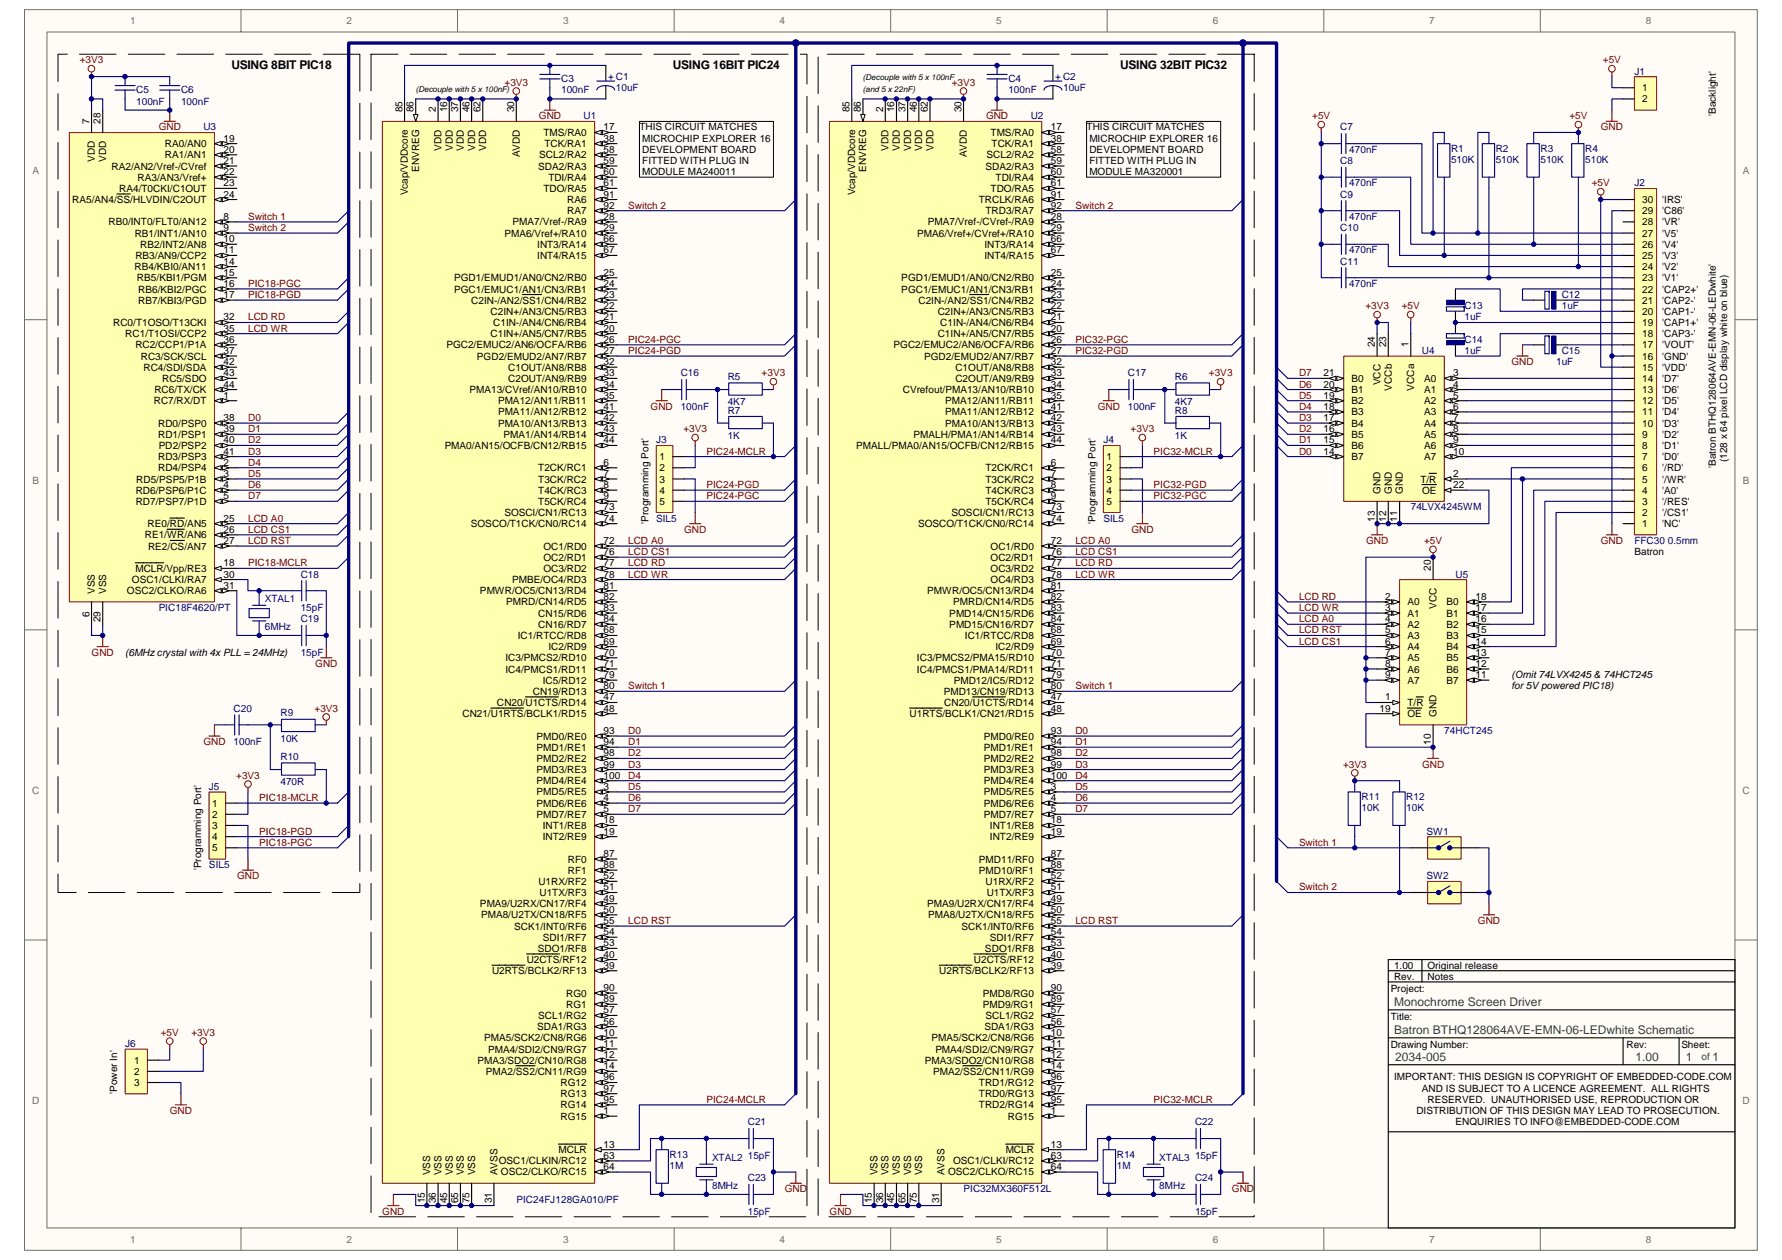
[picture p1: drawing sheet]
<svg xmlns="http://www.w3.org/2000/svg" width="297mm" height="210mm" viewBox="0 0 297 210" stroke-linecap="round" stroke-linejoin="round" font-family="sans-serif">
<defs><g id="words">
<g font-size="2">
<text x="38.6" y="11.4">USING 8BIT PIC18</text>
<text x="112.2" y="11.4">USING 16BIT PIC24</text>
<text x="186.7" y="11.4">USING 32BIT PIC32</text>
</g>
<g font-size="2" fill="#00753f">
<text x="232.4" y="167.7">Monochrome Screen Driver</text>
<text x="232.4" y="172.4">Batron BTHQ128064AVE-EMN-06-LEDwhite Schematic</text>
<text x="232.6" y="176.8">2034-005</text>
<text x="272.6" y="176.8">1.00</text>
<text x="281" y="176.8">1</text>
<text x="285.5" y="176.8">1</text>
</g>
<g font-size="1.7" fill="#706f64">
<text x="21.7" y="4">1</text>
<text x="57.8" y="4">2</text>
<text x="93.9" y="4">3</text>
<text x="130" y="4">4</text>
<text x="166.1" y="4">5</text>
<text x="202.2" y="4">6</text>
<text x="238.2" y="4">7</text>
<text x="274.4" y="4">8</text>
<text x="5.4" y="28.9">A</text>
<text x="290.5" y="28.9">A</text>
<text x="5.4" y="80.6">B</text>
<text x="290.5" y="80.6">B</text>
<text x="5.4" y="132.3">C</text>
<text x="290.5" y="132.3">C</text>
<text x="5.4" y="184">D</text>
<text x="290.5" y="184">D</text>
<text x="21.7" y="207.1">1</text>
<text x="57.8" y="207.1">2</text>
<text x="93.9" y="207.1">3</text>
<text x="130" y="207.1">4</text>
<text x="166.1" y="207.1">5</text>
<text x="202.2" y="207.1">6</text>
<text x="238.2" y="207.1">7</text>
<text x="274.4" y="207.1">8</text>
</g>
<g font-size="1.7" fill="#800000">
<text x="13.3" y="10.6">+3V3</text>
<text x="267.2" y="10.6">+5V</text>
<text x="84.1" y="14.3">+3V3</text>
<text x="158.6" y="14.3">+3V3</text>
<text x="26.5" y="21.7">GND</text>
<text x="89.8" y="19.9">GND</text>
<text x="164.4" y="19.9">GND</text>
<text x="218.7" y="19.9">+5V</text>
<text x="261.6" y="19.9">+5V</text>
<text x="266.9" y="21.7">GND</text>
<text x="104.7" y="34.8">Switch 2</text>
<text x="179.3" y="34.8">Switch 2</text>
<text x="265.3" y="31.1">+5V</text>
<text x="41.4" y="36.6">Switch 1</text>
<text x="41.4" y="38.5">Switch 2</text>
<text x="41.4" y="47.8">PIC18-PGC</text>
<text x="41.4" y="49.7">PIC18-PGD</text>
<text x="41.4" y="53.4">LCD RD</text>
<text x="227.6" y="51.5">+3V3</text>
<text x="233.7" y="51.5">+5V</text>
<text x="41.4" y="55.3">LCD WR</text>
<text x="104.7" y="57.1">PIC24-PGC</text>
<text x="104.7" y="59">PIC24-PGD</text>
<text x="179.3" y="57.1">PIC32-PGC</text>
<text x="179.3" y="59">PIC32-PGD</text>
<text x="127" y="62.7">+3V3</text>
<text x="201.5" y="62.7">+3V3</text>
<text x="216.5" y="64.6">D6</text>
<text x="216.5" y="62.7">D7</text>
<text x="251.9" y="60.9">GND</text>
<text x="41.4" y="70.2">D0</text>
<text x="108.5" y="68.3">GND</text>
<text x="183" y="68.3">GND</text>
<text x="216.5" y="70.2">D3</text>
<text x="216.5" y="68.3">D4</text>
<text x="216.5" y="66.4">D5</text>
<text x="41.4" y="72">D1</text>
<text x="41.4" y="73.9">D2</text>
<text x="41.4" y="75.8">D3</text>
<text x="41.4" y="77.6">D4</text>
<text x="113.9" y="72">+3V3</text>
<text x="117.7" y="75.8">PIC24-MCLR</text>
<text x="188.5" y="72">+3V3</text>
<text x="192.3" y="75.8">PIC32-MCLR</text>
<text x="216.5" y="75.8">D0</text>
<text x="216.5" y="73.9">D1</text>
<text x="216.5" y="72">D2</text>
<text x="41.4" y="79.5">D5</text>
<text x="41.4" y="81.3">D6</text>
<text x="41.4" y="83.2">D7</text>
<text x="117.7" y="83.2">PIC24-PGC</text>
<text x="117.7" y="81.3">PIC24-PGD</text>
<text x="192.3" y="83.2">PIC32-PGC</text>
<text x="192.3" y="81.3">PIC32-PGD</text>
<text x="41.4" y="86.9">LCD A0</text>
<text x="41.4" y="88.8">LCD CS1</text>
<text x="114" y="88.8">GND</text>
<text x="188.6" y="88.8">GND</text>
<text x="41.4" y="94.4">PIC18-MCLR</text>
<text x="41.4" y="90.7">LCD RST</text>
<text x="104.7" y="90.7">LCD A0</text>
<text x="104.7" y="92.5">LCD CS1</text>
<text x="104.7" y="94.4">LCD RD</text>
<text x="179.3" y="90.7">LCD A0</text>
<text x="179.3" y="92.5">LCD CS1</text>
<text x="179.3" y="94.4">LCD RD</text>
<text x="227.7" y="90.7">GND</text>
<text x="237.4" y="90.7">+5V</text>
<text x="266.9" y="90.7">GND</text>
<text x="104.7" y="96.2">LCD WR</text>
<text x="179.3" y="96.2">LCD WR</text>
<text x="216.5" y="101.8">LCD WR</text>
<text x="216.5" y="100">LCD RD</text>
<text x="216.5" y="103.7">LCD A0</text>
<text x="216.5" y="107.4">LCD CS1</text>
<text x="216.5" y="105.6">LCD RST</text>
<text x="15.3" y="109.3">GND</text>
<text x="52.6" y="111.1">GND</text>
<text x="52.4" y="118.6">+3V3</text>
<text x="104.7" y="114.9">Switch 1</text>
<text x="179.3" y="114.9">Switch 1</text>
<text x="33.9" y="124.2">GND</text>
<text x="104.7" y="122.3">D0</text>
<text x="104.7" y="124.2">D1</text>
<text x="179.3" y="122.3">D0</text>
<text x="179.3" y="124.2">D1</text>
<text x="39.4" y="129.8">+3V3</text>
<text x="104.7" y="126">D2</text>
<text x="104.7" y="127.9">D3</text>
<text x="104.7" y="129.8">D4</text>
<text x="104.7" y="131.6">D5</text>
<text x="179.3" y="126">D2</text>
<text x="179.3" y="127.9">D3</text>
<text x="179.3" y="129.8">D4</text>
<text x="179.3" y="131.6">D5</text>
<text x="223.9" y="127.9">+3V3</text>
<text x="237" y="127.9">GND</text>
<text x="43.2" y="133.5">PIC18-MCLR</text>
<text x="104.7" y="133.5">D6</text>
<text x="104.7" y="135.4">D7</text>
<text x="179.3" y="133.5">D6</text>
<text x="179.3" y="135.4">D7</text>
<text x="43.2" y="140.9">PIC18-PGC</text>
<text x="43.2" y="139.1">PIC18-PGD</text>
<text x="216.5" y="140.9">Switch 1</text>
<text x="39.5" y="146.5">GND</text>
<text x="216.5" y="148.4">Switch 2</text>
<text x="104.7" y="154">LCD RST</text>
<text x="179.3" y="154">LCD RST</text>
<text x="246.4" y="154">GND</text>
<text x="26.8" y="172.6">+5V</text>
<text x="31.9" y="172.6">+3V3</text>
<text x="28.3" y="185.7">GND</text>
<text x="117.7" y="183.8">PIC24-MCLR</text>
<text x="192.3" y="183.8">PIC32-MCLR</text>
<text x="63.7" y="202.4">GND</text>
<text x="130.8" y="198.7">GND</text>
<text x="138.3" y="202.4">GND</text>
<text x="205.4" y="198.7">GND</text>
</g>
<g font-size="1.7" fill="#000080">
<text x="22.7" y="15.6">C5</text>
<text x="22.7" y="17.4">100nF</text>
<text x="30.2" y="15.6">C6</text>
<text x="30.2" y="17.4">100nF</text>
<text x="93.5" y="13.7">C3</text>
<text x="93.5" y="15.6">100nF</text>
<text x="101.4" y="13.4">+ C1</text>
<text x="102.7" y="15.2">10uF</text>
<text x="168.1" y="13.7">C4</text>
<text x="168.1" y="15.6">100nF</text>
<text x="175.9" y="13.4">+ C2</text>
<text x="177.2" y="15.2">10uF</text>
<text x="272.4" y="12.4">J1</text>
<text x="33.9" y="21.7">U3</text>
<text x="97.3" y="19.9">U1</text>
<text x="171.8" y="19.9">U2</text>
<text x="223.4" y="21.7">C7</text>
<text x="223.4" y="27.3">C8</text>
<text x="224.9" y="25.5">470nF</text>
<text x="241.9" y="25.3">R1</text>
<text x="241.9" y="27.1">510K</text>
<text x="249.3" y="25.3">R2</text>
<text x="249.3" y="27.1">510K</text>
<text x="256.8" y="25.3">R3</text>
<text x="256.8" y="27.1">510K</text>
<text x="264.2" y="25.3">R4</text>
<text x="264.2" y="27.1">510K</text>
<text x="223.4" y="32.9">C9</text>
<text x="224.9" y="31.1">470nF</text>
<text x="272.4" y="31.1">J2</text>
<text x="223.4" y="38.5">C10</text>
<text x="224.9" y="36.6">470nF</text>
<text x="223.4" y="44.1">C11</text>
<text x="224.9" y="42.2">470nF</text>
<text x="224.9" y="47.8">470nF</text>
<text x="244.1" y="51.5">C13</text>
<text x="244.1" y="53.4">1uF</text>
<text x="260.3" y="49.7">C12</text>
<text x="260.3" y="51.5">1uF</text>
<text x="237" y="59">U4</text>
<text x="244.1" y="57.1">C14</text>
<text x="244.1" y="59">1uF</text>
<text x="260.3" y="59">C15</text>
<text x="113.5" y="62.7">C16</text>
<text x="121.3" y="63.3">R5</text>
<text x="188" y="62.7">C17</text>
<text x="195.8" y="63.3">R6</text>
<text x="259.4" y="60.9">1uF</text>
<text x="113.5" y="68.3">100nF</text>
<text x="121.3" y="67.6">4K7</text>
<text x="121.3" y="69">R7</text>
<text x="188" y="68.3">100nF</text>
<text x="195.8" y="67.6">4K7</text>
<text x="195.8" y="69">R8</text>
<text x="109.4" y="73.9">J3</text>
<text x="121.3" y="73.2">1K</text>
<text x="183.9" y="73.9">J4</text>
<text x="195.8" y="73.2">1K</text>
<text x="109.4" y="86.9">SIL5</text>
<text x="183.9" y="86.9">SIL5</text>
<text x="235.2" y="85.1">74LVX4245WM</text>
<text x="272.4" y="90.7">FFC30 0.5mm</text>
<text x="26.5" y="101.8">PIC18F4620/PT</text>
<text x="44.2" y="100.3">XTAL1</text>
<text x="50.1" y="96.2">C18</text>
<text x="50.1" y="101.8">15pF</text>
<text x="242.6" y="96.2">U5</text>
<text x="44.2" y="105">6MHz</text>
<text x="50.1" y="103.7">C19</text>
<text x="50.1" y="109.3">15pF</text>
<text x="38.9" y="118.6">C20</text>
<text x="46.8" y="119.3">R9</text>
<text x="38.9" y="124.2">100nF</text>
<text x="46.8" y="123.6">10K</text>
<text x="240.7" y="122.3">74HCT245</text>
<text x="34.8" y="131.6">J5</text>
<text x="46.8" y="126.6">R10</text>
<text x="46.8" y="130.9">470R</text>
<text x="227" y="133.3">R11</text>
<text x="227" y="135.2">10K</text>
<text x="234.4" y="133.3">R12</text>
<text x="234.4" y="135.2">10K</text>
<text x="237.8" y="139.1">SW1</text>
<text x="34.8" y="144.7">SIL5</text>
<text x="237.8" y="146.5">SW2</text>
<text x="20.8" y="174.5">J6</text>
<text x="124.6" y="187.5">C21</text>
<text x="199.2" y="187.5">C22</text>
<text x="111.6" y="192.9">R13</text>
<text x="111.6" y="194.8">1M</text>
<text x="118.7" y="193.5">XTAL2</text>
<text x="124.6" y="193.1">15pF</text>
<text x="124.6" y="196.8">C23</text>
<text x="186.2" y="192.9">R14</text>
<text x="186.2" y="194.8">1M</text>
<text x="193.2" y="193.5">XTAL3</text>
<text x="199.2" y="193.1">15pF</text>
<text x="199.2" y="196.8">C24</text>
<text x="86.1" y="200.6">PIC24FJ128GA010/PF</text>
<text x="118.7" y="198.1">8MHz</text>
<text x="124.6" y="202.4">15pF</text>
<text x="160.6" y="198.7">PIC32MX360F512L</text>
<text x="193.2" y="198.1">8MHz</text>
<text x="199.2" y="202.4">15pF</text>
</g>
<g font-size="1.7">
<text x="273.7" y="15.2">1</text>
<text x="273.7" y="17.1">2</text>
<text x="14.9" y="20.6" transform="rotate(-90 14.9 20.6)">7</text>
<text x="16.8" y="20.6" transform="rotate(-90 16.8 20.6)">28</text>
<text x="37.3" y="23.6">19</text>
<text x="67.1" y="18.7" transform="rotate(-90 67.1 18.7)">85</text>
<text x="68.9" y="18.7" transform="rotate(-90 68.9 18.7)">86</text>
<text x="72.7" y="18.7" transform="rotate(-90 72.7 18.7)">2</text>
<text x="74.5" y="18.7" transform="rotate(-90 74.5 18.7)">16</text>
<text x="76.4" y="18.7" transform="rotate(-90 76.4 18.7)">37</text>
<text x="78.2" y="18.7" transform="rotate(-90 78.2 18.7)">46</text>
<text x="80.1" y="18.7" transform="rotate(-90 80.1 18.7)">62</text>
<text x="85.7" y="18.7" transform="rotate(-90 85.7 18.7)">30</text>
<text x="90.6" y="22.7">TMS/RA0</text>
<text x="100.6" y="23.6">38</text>
<text x="100.6" y="21.7">17</text>
<text x="106.6" y="21.7">THIS CIRCUIT MATCHES</text>
<text x="107" y="23.6">MICROCHIP EXPLORER 16</text>
<text x="141.6" y="18.7" transform="rotate(-90 141.6 18.7)">85</text>
<text x="143.5" y="18.7" transform="rotate(-90 143.5 18.7)">86</text>
<text x="147.2" y="18.7" transform="rotate(-90 147.2 18.7)">2</text>
<text x="149.1" y="18.7" transform="rotate(-90 149.1 18.7)">16</text>
<text x="150.9" y="18.7" transform="rotate(-90 150.9 18.7)">37</text>
<text x="152.8" y="18.7" transform="rotate(-90 152.8 18.7)">46</text>
<text x="154.7" y="18.7" transform="rotate(-90 154.7 18.7)">62</text>
<text x="160.2" y="18.7" transform="rotate(-90 160.2 18.7)">30</text>
<text x="165.1" y="22.7">TMS/RA0</text>
<text x="175.2" y="21.7">17</text>
<text x="175.2" y="23.6">38</text>
<text x="181.1" y="21.7">THIS CIRCUIT MATCHES</text>
<text x="181.6" y="23.6">MICROCHIP EXPLORER 16</text>
<text x="286" y="19.3" transform="rotate(-90 286 19.3)">'Backlight'</text>
<text x="15.8" y="26.9" transform="rotate(-90 15.8 26.9)">VDD</text>
<text x="17.7" y="26.9" transform="rotate(-90 17.7 26.9)">VDD</text>
<text x="18.6" y="28.3">RA2/AN2/Vref-/CVref</text>
<text x="27.5" y="24.5">RA0/AN0</text>
<text x="27.5" y="26.4">RA1/AN1</text>
<text x="37.3" y="25.5">20</text>
<text x="37.3" y="29.2">22</text>
<text x="37.3" y="27.3">21</text>
<text x="69.9" y="28.6" transform="rotate(-90 69.9 28.6)">ENVREG</text>
<text x="73.6" y="25.1" transform="rotate(-90 73.6 25.1)">VDD</text>
<text x="75.5" y="25.1" transform="rotate(-90 75.5 25.1)">VDD</text>
<text x="77.3" y="25.1" transform="rotate(-90 77.3 25.1)">VDD</text>
<text x="79.2" y="25.1" transform="rotate(-90 79.2 25.1)">VDD</text>
<text x="81" y="25.1" transform="rotate(-90 81 25.1)">VDD</text>
<text x="86.6" y="26.2" transform="rotate(-90 86.6 26.2)">AVDD</text>
<text x="89.7" y="28.3">SDA2/RA3</text>
<text x="89.9" y="26.4">SCL2/RA2</text>
<text x="90.8" y="24.5">TCK/RA1</text>
<text x="100.6" y="27.3">59</text>
<text x="100.6" y="29.2">60</text>
<text x="100.6" y="25.5">58</text>
<text x="107" y="25.5">DEVELOPMENT BOARD</text>
<text x="107" y="27.3">FITTED WITH PLUG IN</text>
<text x="107" y="29.2">MODULE MA240011</text>
<text x="144.4" y="28.6" transform="rotate(-90 144.4 28.6)">ENVREG</text>
<text x="148.1" y="25.1" transform="rotate(-90 148.1 25.1)">VDD</text>
<text x="150" y="25.1" transform="rotate(-90 150 25.1)">VDD</text>
<text x="151.9" y="25.1" transform="rotate(-90 151.9 25.1)">VDD</text>
<text x="153.7" y="25.1" transform="rotate(-90 153.7 25.1)">VDD</text>
<text x="155.6" y="25.1" transform="rotate(-90 155.6 25.1)">VDD</text>
<text x="161.2" y="26.2" transform="rotate(-90 161.2 26.2)">AVDD</text>
<text x="164.2" y="28.3">SDA2/RA3</text>
<text x="164.4" y="26.4">SCL2/RA2</text>
<text x="165.3" y="24.5">TCK/RA1</text>
<text x="175.2" y="27.3">59</text>
<text x="175.2" y="25.5">58</text>
<text x="175.2" y="29.2">60</text>
<text x="181.6" y="25.5">DEVELOPMENT BOARD</text>
<text x="181.6" y="27.3">FITTED WITH PLUG IN</text>
<text x="181.6" y="29.2">MODULE MA320001</text>
<text x="12" y="33.8">RA5/AN4/SS/HLVDIN/C2OUT</text>
<text x="19.9" y="32">RA4/T0CKI/C1OUT</text>
<text x="22.9" y="30.1">RA3/AN3/Vref+</text>
<text x="37.3" y="32.9">24</text>
<text x="37.3" y="31.1">23</text>
<text x="68" y="32.6" transform="rotate(-90 68 32.6)">Vcap/VDDcore</text>
<text x="90.6" y="32">TDO/RA5</text>
<text x="91.4" y="30.1">TDI/RA4</text>
<text x="94.5" y="33.8">RA6</text>
<text x="94.5" y="35.7">RA7</text>
<text x="100.6" y="32.9">91</text>
<text x="100.6" y="34.8">92</text>
<text x="100.6" y="31.1">61</text>
<text x="142.5" y="32.6" transform="rotate(-90 142.5 32.6)">Vcap/VDDcore</text>
<text x="163.1" y="33.8">TRCLK/RA6</text>
<text x="164.3" y="35.7">TRD3/RA7</text>
<text x="165.1" y="32">TDO/RA5</text>
<text x="165.9" y="30.1">TDI/RA4</text>
<text x="175.2" y="31.1">61</text>
<text x="175.2" y="32.9">91</text>
<text x="175.2" y="34.8">92</text>
<text x="273.7" y="35.7">29</text>
<text x="273.7" y="33.8">30</text>
<text x="277.1" y="35.7">'C86'</text>
<text x="277.1" y="33.8">'IRS'</text>
<text x="18.1" y="37.6">RB0/INT0/FLT0/AN12</text>
<text x="22.5" y="39.4">RB1/INT1/AN10</text>
<text x="23.4" y="41.3">RB2/INT2/AN8</text>
<text x="37.3" y="38.5">9</text>
<text x="37.3" y="36.6">8</text>
<text x="37.3" y="40.4">10</text>
<text x="84.1" y="39.4">PMA6/Vref+/RA10</text>
<text x="85.4" y="37.6">PMA7/Vref-/RA9</text>
<text x="89.6" y="41.3">INT3/RA14</text>
<text x="100.6" y="38.5">29</text>
<text x="100.6" y="40.4">66</text>
<text x="100.6" y="36.6">28</text>
<text x="152.9" y="39.4">PMA6/Vref+/CVref+/RA10</text>
<text x="154.7" y="37.6">PMA7/Vref-/CVref-/RA9</text>
<text x="164.1" y="41.3">INT3/RA14</text>
<text x="175.2" y="40.4">66</text>
<text x="175.2" y="36.6">28</text>
<text x="175.2" y="38.5">29</text>
<text x="273.7" y="41.3">26</text>
<text x="273.7" y="39.4">27</text>
<text x="273.7" y="37.6">28</text>
<text x="277.1" y="41.3">'V4'</text>
<text x="277.1" y="39.4">'V5'</text>
<text x="277.1" y="37.6">'VR'</text>
<text x="22.4" y="45">RB4/KBI0/AN11</text>
<text x="22.6" y="43.2">RB3/AN9/CCP2</text>
<text x="22.8" y="46.9">RB5/KBI1/PGM</text>
<text x="37.3" y="44.1">14</text>
<text x="37.3" y="46">15</text>
<text x="37.3" y="47.8">16</text>
<text x="37.3" y="42.2">11</text>
<text x="75.7" y="46.9">PGD1/EMUD1/AN0/CN2/RB0</text>
<text x="89.6" y="43.2">INT4/RA15</text>
<text x="100.6" y="42.2">67</text>
<text x="100.6" y="47.8">24</text>
<text x="100.6" y="46">25</text>
<text x="150.2" y="46.9">PGD1/EMUD1/AN0/CN2/RB0</text>
<text x="164.1" y="43.2">INT4/RA15</text>
<text x="175.2" y="42.2">67</text>
<text x="175.2" y="47.8">24</text>
<text x="175.2" y="46">25</text>
<text x="273.7" y="46.9">23</text>
<text x="273.7" y="45">24</text>
<text x="273.7" y="43.2">25</text>
<text x="277.1" y="46.9">'V1'</text>
<text x="277.1" y="45">'V2'</text>
<text x="277.1" y="43.2">'V3'</text>
<text x="23" y="48.7">RB6/KBI2/PGC</text>
<text x="23" y="50.6">RB7/KBI3/PGD</text>
<text x="37.3" y="49.7">17</text>
<text x="37.3" y="53.4">32</text>
<text x="75.7" y="48.7">PGC1/EMUC1/AN1/CN3/RB1</text>
<text x="78.5" y="50.6">C2IN-/AN2/SS1/CN4/RB2</text>
<text x="81.8" y="52.5">C2IN+/AN3/CN5/RB3</text>
<text x="100.6" y="53.4">21</text>
<text x="100.6" y="51.5">22</text>
<text x="100.6" y="49.7">23</text>
<text x="150.2" y="48.7">PGC1/EMUC1/AN1/CN3/RB1</text>
<text x="153.1" y="50.6">C2IN-/AN2/SS1/CN4/RB2</text>
<text x="156.3" y="52.5">C2IN+/AN3/CN5/RB3</text>
<text x="175.2" y="53.4">21</text>
<text x="175.2" y="51.5">22</text>
<text x="175.2" y="49.7">23</text>
<text x="273.7" y="52.5">20</text>
<text x="273.7" y="50.6">21</text>
<text x="273.7" y="48.7">22</text>
<text x="277.1" y="52.5">'CAP1-'</text>
<text x="277.1" y="50.6">'CAP2-'</text>
<text x="277.1" y="48.7">'CAP2+'</text>
<text x="18.9" y="54.3">RC0/T1OSO/T13CKI</text>
<text x="20.9" y="56.2">RC1/T1OSI/CCP2</text>
<text x="22.6" y="58.1">RC2/CCP1/P1A</text>
<text x="23.5" y="59.9">RC3/SCK/SCL</text>
<text x="37.3" y="59">37</text>
<text x="37.3" y="55.3">35</text>
<text x="37.3" y="57.1">36</text>
<text x="74.4" y="58.1">PGC2/EMUC2/AN6/OCFA/RB6</text>
<text x="79.5" y="59.9">PGD2/EMUD2/AN7/RB7</text>
<text x="81.8" y="56.2">C1IN+/AN5/CN7/RB5</text>
<text x="82.2" y="54.3">C1IN-/AN4/CN6/RB4</text>
<text x="100.6" y="59">27</text>
<text x="100.6" y="55.3">20</text>
<text x="100.6" y="57.1">26</text>
<text x="148.9" y="58.1">PGC2/EMUC2/AN6/OCFA/RB6</text>
<text x="154" y="59.9">PGD2/EMUD2/AN7/RB7</text>
<text x="156.3" y="56.2">C1IN+/AN5/CN7/RB5</text>
<text x="156.7" y="54.3">C1IN-/AN4/CN6/RB4</text>
<text x="175.2" y="57.1">26</text>
<text x="175.2" y="59">27</text>
<text x="175.2" y="55.3">20</text>
<text x="229.2" y="57.8" transform="rotate(-90 229.2 57.8)">24</text>
<text x="231.1" y="57.8" transform="rotate(-90 231.1 57.8)">23</text>
<text x="234.8" y="57.8" transform="rotate(-90 234.8 57.8)">1</text>
<text x="273.7" y="59.9">16</text>
<text x="273.7" y="58.1">17</text>
<text x="273.7" y="56.2">18</text>
<text x="273.7" y="54.3">19</text>
<text x="277.1" y="59.9">'GND'</text>
<text x="277.1" y="58.1">'VOUT'</text>
<text x="277.1" y="56.2">'CAP3-'</text>
<text x="277.1" y="54.3">'CAP1+'</text>
<text x="23.9" y="61.8">RC4/SDI/SDA</text>
<text x="25.7" y="65.5">RC6/TX/CK</text>
<text x="27" y="63.6">RC5/SDO</text>
<text x="37.3" y="60.9">42</text>
<text x="37.3" y="62.7">43</text>
<text x="37.3" y="64.6">44</text>
<text x="78.2" y="65.5">PMA13/CVref/AN10/RB10</text>
<text x="84.7" y="61.8">C1OUT/AN8/RB8</text>
<text x="84.7" y="63.6">C2OUT/AN9/RB9</text>
<text x="100.6" y="60.9">32</text>
<text x="100.6" y="62.7">33</text>
<text x="100.6" y="64.6">34</text>
<text x="150.5" y="65.5">CVrefout/PMA13/AN10/RB10</text>
<text x="159.3" y="61.8">C1OUT/AN8/RB8</text>
<text x="159.3" y="63.6">C2OUT/AN9/RB9</text>
<text x="175.2" y="60.9">32</text>
<text x="175.2" y="62.7">33</text>
<text x="175.2" y="64.6">34</text>
<text x="220.6" y="64.6">20</text>
<text x="220.6" y="62.7">21</text>
<text x="225.3" y="65.5">B1</text>
<text x="225.3" y="63.6">B0</text>
<text x="230.1" y="64.2" transform="rotate(-90 230.1 64.2)">VCC</text>
<text x="232" y="65.1" transform="rotate(-90 232 65.1)">VCCb</text>
<text x="235.7" y="65.1" transform="rotate(-90 235.7 65.1)">VCCa</text>
<text x="237.4" y="63.6">A0</text>
<text x="237.4" y="65.5">A1</text>
<text x="242.2" y="62.7">3</text>
<text x="242.2" y="64.6">4</text>
<text x="273.7" y="65.5">13</text>
<text x="273.7" y="63.6">14</text>
<text x="273.7" y="61.8">15</text>
<text x="277.1" y="65.5">'D6'</text>
<text x="277.1" y="63.6">'D7'</text>
<text x="277.1" y="61.8">'VDD'</text>
<text x="25.7" y="67.4">RC7/RX/DT</text>
<text x="26.3" y="71.1">RD0/PSP0</text>
<text x="37.3" y="70.2">38</text>
<text x="37.3" y="66.4">1</text>
<text x="83" y="67.4">PMA12/AN11/RB11</text>
<text x="83" y="69.2">PMA11/AN12/RB12</text>
<text x="83" y="71.1">PMA10/AN13/RB13</text>
<text x="100.6" y="66.4">35</text>
<text x="100.6" y="68.3">41</text>
<text x="100.6" y="70.2">42</text>
<text x="157.6" y="67.4">PMA12/AN11/RB11</text>
<text x="157.6" y="69.2">PMA11/AN12/RB12</text>
<text x="157.6" y="71.1">PMA10/AN13/RB13</text>
<text x="175.2" y="66.4">35</text>
<text x="175.2" y="68.3">41</text>
<text x="175.2" y="70.2">42</text>
<text x="220.6" y="70.2">17</text>
<text x="220.6" y="68.3">18</text>
<text x="220.6" y="66.4">19</text>
<text x="225.3" y="71.1">B4</text>
<text x="225.3" y="69.2">B3</text>
<text x="225.3" y="67.4">B2</text>
<text x="237.4" y="67.4">A2</text>
<text x="237.4" y="69.2">A3</text>
<text x="237.4" y="71.1">A4</text>
<text x="242.2" y="66.4">5</text>
<text x="242.2" y="68.3">6</text>
<text x="242.2" y="70.2">7</text>
<text x="273.7" y="71.1">10</text>
<text x="273.7" y="69.2">11</text>
<text x="273.7" y="67.4">12</text>
<text x="277.1" y="71.1">'D3'</text>
<text x="277.1" y="69.2">'D4'</text>
<text x="277.1" y="67.4">'D5'</text>
<text x="26.3" y="73">RD1/PSP1</text>
<text x="26.3" y="76.7">RD3/PSP3</text>
<text x="26.5" y="74.8">PD2/PSP2</text>
<text x="37.3" y="72">39</text>
<text x="37.3" y="75.8">41</text>
<text x="37.3" y="77.6">2</text>
<text x="37.3" y="73.9">40</text>
<text x="74.1" y="74.8">PMA0/AN15/OCFB/CN12/RB15</text>
<text x="83.9" y="73">PMA1/AN14/RB14</text>
<text x="100.6" y="77.6">6</text>
<text x="100.6" y="72">43</text>
<text x="100.6" y="73.9">44</text>
<text x="109.9" y="76.7">1</text>
<text x="142.7" y="74.8">PMALL/PMA0/AN15/OCFB/CN12/RB15</text>
<text x="152.3" y="73">PMALH/PMA1/AN14/RB14</text>
<text x="175.2" y="77.6">6</text>
<text x="175.2" y="72">43</text>
<text x="175.2" y="73.9">44</text>
<text x="184.5" y="76.7">1</text>
<text x="220.6" y="75.8">14</text>
<text x="220.6" y="73.9">15</text>
<text x="220.6" y="72">16</text>
<text x="225.3" y="76.7">B7</text>
<text x="225.3" y="74.8">B6</text>
<text x="225.3" y="73">B5</text>
<text x="237.4" y="73">A5</text>
<text x="237.4" y="74.8">A6</text>
<text x="237.4" y="76.7">A7</text>
<text x="242.2" y="72">8</text>
<text x="242.2" y="73.9">9</text>
<text x="242.2" y="75.8">10</text>
<text x="273.7" y="76.7">7</text>
<text x="273.7" y="74.8">8</text>
<text x="273.7" y="73">9</text>
<text x="277.1" y="76.7">'D0'</text>
<text x="277.1" y="74.8">'D1'</text>
<text x="277.1" y="73">'D2'</text>
<text x="286" y="78" transform="rotate(-90 286 78)">'Batron BTHQ128064AVE-EMN-06-LEDwhite'</text>
<text x="287.9" y="77" transform="rotate(-90 287.9 77)">(128 x 64 pixel LCD display white on blue)</text>
<text x="22.6" y="82.3">RD6/PSP6/P1C</text>
<text x="22.7" y="80.4">RD5/PSP5/P1B</text>
<text x="26.3" y="78.5">RD4/PSP4</text>
<text x="37.3" y="81.3">4</text>
<text x="37.3" y="83.2">5</text>
<text x="37.3" y="79.5">3</text>
<text x="89.7" y="78.5">T2CK/RC1</text>
<text x="89.7" y="80.4">T3CK/RC2</text>
<text x="89.7" y="82.3">T4CK/RC3</text>
<text x="100.6" y="79.5">7</text>
<text x="100.6" y="81.3">8</text>
<text x="100.6" y="83.2">9</text>
<text x="109.9" y="78.5">2</text>
<text x="109.9" y="80.4">3</text>
<text x="109.9" y="82.3">4</text>
<text x="164.3" y="78.5">T2CK/RC1</text>
<text x="164.3" y="80.4">T3CK/RC2</text>
<text x="164.3" y="82.3">T4CK/RC3</text>
<text x="175.2" y="79.5">7</text>
<text x="175.2" y="81.3">8</text>
<text x="175.2" y="83.2">9</text>
<text x="184.5" y="78.5">2</text>
<text x="184.5" y="80.4">3</text>
<text x="184.5" y="82.3">4</text>
<text x="230.1" y="82.3" transform="rotate(-90 230.1 82.3)">GND</text>
<text x="232" y="82.3" transform="rotate(-90 232 82.3)">GND</text>
<text x="233.8" y="82.3" transform="rotate(-90 233.8 82.3)">GND</text>
<text x="236.8" y="80.4">T/R</text>
<text x="237" y="82.3">OE</text>
<text x="242.2" y="81.3">22</text>
<text x="242.2" y="79.5">2</text>
<text x="273.7" y="82.3">4</text>
<text x="273.7" y="80.4">5</text>
<text x="273.7" y="78.5">6</text>
<text x="277.1" y="82.3">'A0'</text>
<text x="277.1" y="80.4">'/WR'</text>
<text x="277.1" y="78.5">'/RD'</text>
<text x="22.6" y="84.1">RD7/PSP7/P1D</text>
<text x="24.1" y="89.7">RE1/WR/AN6</text>
<text x="24.6" y="87.9">RE0/RD/AN5</text>
<text x="37.3" y="86.9">25</text>
<text x="37.3" y="88.8">26</text>
<text x="78.5" y="87.9">SOSCO/T1CK/CN0/RC14</text>
<text x="84.1" y="86">SOSCI/CN1/RC13</text>
<text x="89.7" y="84.1">T5CK/RC4</text>
<text x="100.6" y="85.1">73</text>
<text x="100.6" y="86.9">74</text>
<text x="108.1" y="87.3" transform="rotate(-90 108.1 87.3)">'Programming Port'</text>
<text x="109.9" y="84.1">5</text>
<text x="153" y="87.9">SOSCO/T1CK/CN0/RC14</text>
<text x="158.6" y="86">SOSCI/CN1/RC13</text>
<text x="164.3" y="84.1">T5CK/RC4</text>
<text x="175.2" y="85.1">73</text>
<text x="175.2" y="86.9">74</text>
<text x="182.6" y="87.3" transform="rotate(-90 182.6 87.3)">'Programming Port'</text>
<text x="184.5" y="84.1">5</text>
<text x="229.2" y="86.9" transform="rotate(-90 229.2 86.9)">13</text>
<text x="231.1" y="86.9" transform="rotate(-90 231.1 86.9)">12</text>
<text x="232.9" y="86.9" transform="rotate(-90 232.9 86.9)">11</text>
<text x="273.7" y="87.9">1</text>
<text x="273.7" y="86">2</text>
<text x="273.7" y="84.1">3</text>
<text x="277.1" y="87.9">'NC'</text>
<text x="277.1" y="86">'/CS1'</text>
<text x="277.1" y="84.1">'/RES'</text>
<text x="22.6" y="95.3">MCLR/Vpp/RE3</text>
<text x="24.7" y="91.6">RE2/CS/AN7</text>
<text x="37.3" y="94.4">18</text>
<text x="37.3" y="90.7">27</text>
<text x="90.6" y="91.6">OC1/RD0</text>
<text x="90.6" y="93.5">OC2/RD1</text>
<text x="90.6" y="95.3">OC3/RD2</text>
<text x="100.6" y="90.7">72</text>
<text x="100.6" y="92.5">76</text>
<text x="100.6" y="94.4">77</text>
<text x="165.1" y="91.6">OC1/RD0</text>
<text x="165.1" y="93.5">OC2/RD1</text>
<text x="165.1" y="95.3">OC3/RD2</text>
<text x="175.2" y="90.7">72</text>
<text x="175.2" y="92.5">76</text>
<text x="175.2" y="94.4">77</text>
<text x="238.5" y="95.1" transform="rotate(-90 238.5 95.1)">20</text>
<text x="272.4" y="92.5">Batron</text>
<text x="15.8" y="99" transform="rotate(-90 15.8 99)">VSS</text>
<text x="17.7" y="99" transform="rotate(-90 17.7 99)">VSS</text>
<text x="21.2" y="99">OSC2/CLKO/RA6</text>
<text x="22" y="97.2">OSC1/CLKI/RA7</text>
<text x="37.3" y="96.2">30</text>
<text x="37.3" y="98.1">31</text>
<text x="80" y="99">PMWR/OC5/CN13/RD4</text>
<text x="84.4" y="100.9">PMRD/CN14/RD5</text>
<text x="85.4" y="97.2">PMBE/OC4/RD3</text>
<text x="100.6" y="96.2">78</text>
<text x="100.6" y="100">82</text>
<text x="100.6" y="101.8">83</text>
<text x="100.6" y="98.1">81</text>
<text x="154.5" y="99">PMWR/OC5/CN13/RD4</text>
<text x="158.9" y="100.9">PMRD/CN14/RD5</text>
<text x="165.1" y="97.2">OC4/RD3</text>
<text x="175.2" y="96.2">78</text>
<text x="175.2" y="98.1">81</text>
<text x="175.2" y="100">82</text>
<text x="175.2" y="101.8">83</text>
<text x="230.9" y="100">2</text>
<text x="230.9" y="101.8">3</text>
<text x="234.6" y="100.9">A0</text>
<text x="239.4" y="101.5" transform="rotate(-90 239.4 101.5)">VCC</text>
<text x="241.1" y="100.9">B0</text>
<text x="246" y="101.8">17</text>
<text x="246" y="100">18</text>
<text x="14.9" y="102.7" transform="rotate(-90 14.9 102.7)">6</text>
<text x="16.8" y="103.7" transform="rotate(-90 16.8 103.7)">29</text>
<text x="86.3" y="106.5">IC1/RTCC/RD8</text>
<text x="89.7" y="102.8">CN15/RD6</text>
<text x="89.7" y="104.6">CN16/RD7</text>
<text x="100.6" y="107.4">69</text>
<text x="100.6" y="105.6">68</text>
<text x="100.6" y="103.7">84</text>
<text x="158.2" y="102.8">PMD14/CN15/RD6</text>
<text x="158.2" y="104.6">PMD15/CN16/RD7</text>
<text x="160.8" y="106.5">IC1/RTCC/RD8</text>
<text x="175.2" y="107.4">69</text>
<text x="175.2" y="105.6">68</text>
<text x="175.2" y="103.7">84</text>
<text x="230.9" y="103.7">4</text>
<text x="230.9" y="105.6">5</text>
<text x="230.9" y="107.4">6</text>
<text x="234.6" y="102.8">A1</text>
<text x="234.6" y="104.6">A2</text>
<text x="234.6" y="106.5">A3</text>
<text x="241.1" y="106.5">B3</text>
<text x="241.1" y="104.6">B2</text>
<text x="241.1" y="102.8">B1</text>
<text x="246" y="107.4">14</text>
<text x="246" y="105.6">15</text>
<text x="246" y="103.7">16</text>
<text x="20.8" y="109.3">(6MHz crystal with 4x PLL = 24MHz)</text>
<text x="84.3" y="110.2">IC3/PMCS2/RD10</text>
<text x="84.3" y="112.1">IC4/PMCS1/RD11</text>
<text x="90.5" y="113.9">IC5/RD12</text>
<text x="91.4" y="108.4">IC2/RD9</text>
<text x="100.6" y="113">79</text>
<text x="100.6" y="109.3">70</text>
<text x="100.6" y="111.1">71</text>
<text x="152.8" y="110.2">IC3/PMCS2/PMA15/RD10</text>
<text x="152.8" y="112.1">IC4/PMCS1/PMA14/RD11</text>
<text x="159" y="113.9">PMD12/IC5/RD12</text>
<text x="165.9" y="108.4">IC2/RD9</text>
<text x="175.2" y="113">79</text>
<text x="175.2" y="109.3">70</text>
<text x="175.2" y="111.1">71</text>
<text x="230.9" y="109.3">7</text>
<text x="230.9" y="111.1">8</text>
<text x="230.9" y="113">9</text>
<text x="234.6" y="108.4">A4</text>
<text x="234.6" y="110.2">A5</text>
<text x="234.6" y="112.1">A6</text>
<text x="234.6" y="113.9">A7</text>
<text x="241.1" y="113.9">B7</text>
<text x="241.1" y="112.1">B6</text>
<text x="241.1" y="110.2">B5</text>
<text x="241.1" y="108.4">B4</text>
<text x="246" y="113">11</text>
<text x="246" y="111.1">12</text>
<text x="246" y="109.3">13</text>
<text x="251.9" y="113">(Omit 74LVX4245 &amp; 74HCT245</text>
<text x="77.1" y="119.5">CN21/U1RTS/BCLK1/RD15</text>
<text x="82.8" y="117.7">CN20/U1CTS/RD14</text>
<text x="88.8" y="115.8">CN19/RD13</text>
<text x="100.6" y="114.9">80</text>
<text x="100.6" y="118.6">48</text>
<text x="100.6" y="116.7">47</text>
<text x="151.6" y="119.5">U1RTS/BCLK1/CN21/RD15</text>
<text x="157.3" y="115.8">PMD13/CN19/RD13</text>
<text x="157.4" y="117.7">CN20/U1CTS/RD14</text>
<text x="175.2" y="114.9">80</text>
<text x="175.2" y="116.7">47</text>
<text x="175.2" y="118.6">48</text>
<text x="230" y="118.6">19</text>
<text x="230.9" y="116.7">1</text>
<text x="234.6" y="117.7">T/R</text>
<text x="234.6" y="119.5">OE</text>
<text x="239.4" y="119.5" transform="rotate(-90 239.4 119.5)">GND</text>
<text x="251.9" y="114.9">for 5V powered PIC18)</text>
<text x="89.4" y="123.3">PMD0/RE0</text>
<text x="89.4" y="125.1">PMD1/RE1</text>
<text x="100.6" y="122.3">93</text>
<text x="100.6" y="124.2">94</text>
<text x="164" y="123.3">PMD0/RE0</text>
<text x="164" y="125.1">PMD1/RE1</text>
<text x="175.2" y="122.3">93</text>
<text x="175.2" y="124.2">94</text>
<text x="238.5" y="124.2" transform="rotate(-90 238.5 124.2)">10</text>
<text x="89.4" y="127">PMD2/RE2</text>
<text x="89.4" y="128.8">PMD3/RE3</text>
<text x="89.4" y="130.7">PMD4/RE4</text>
<text x="100.6" y="131.6">3</text>
<text x="100.6" y="126">98</text>
<text x="100.6" y="127.9">99</text>
<text x="100.6" y="129.8">100</text>
<text x="164" y="127">PMD2/RE2</text>
<text x="164" y="128.8">PMD3/RE3</text>
<text x="164" y="130.7">PMD4/RE4</text>
<text x="175.2" y="131.6">3</text>
<text x="175.2" y="126">98</text>
<text x="175.2" y="127.9">99</text>
<text x="175.2" y="129.8">100</text>
<text x="35.4" y="134.4">1</text>
<text x="35.4" y="136.3">2</text>
<text x="89.4" y="132.6">PMD5/RE5</text>
<text x="89.4" y="134.4">PMD6/RE6</text>
<text x="89.4" y="136.3">PMD7/RE7</text>
<text x="100.6" y="133.5">4</text>
<text x="100.6" y="135.4">5</text>
<text x="100.6" y="137.2">18</text>
<text x="164" y="132.6">PMD5/RE5</text>
<text x="164" y="134.4">PMD6/RE6</text>
<text x="164" y="136.3">PMD7/RE7</text>
<text x="175.2" y="133.5">4</text>
<text x="175.2" y="135.4">5</text>
<text x="175.2" y="137.2">18</text>
<text x="35.4" y="138.2">3</text>
<text x="35.4" y="140">4</text>
<text x="35.4" y="141.9">5</text>
<text x="90.5" y="138.2">INT1/RE8</text>
<text x="90.5" y="140">INT2/RE9</text>
<text x="94.7" y="143.7">RF0</text>
<text x="100.6" y="142.8">87</text>
<text x="100.6" y="139.1">19</text>
<text x="163.2" y="143.7">PMD11/RF0</text>
<text x="165" y="138.2">INT1/RE8</text>
<text x="165" y="140">INT2/RE9</text>
<text x="175.2" y="142.8">87</text>
<text x="175.2" y="139.1">19</text>
<text x="33.5" y="145" transform="rotate(-90 33.5 145)">'Programming Port'</text>
<text x="89.7" y="147.5">U1RX/RF2</text>
<text x="89.9" y="149.3">U1TX/RF3</text>
<text x="94.7" y="145.6">RF1</text>
<text x="100.6" y="144.7">88</text>
<text x="100.6" y="146.5">52</text>
<text x="100.6" y="148.4">51</text>
<text x="163.2" y="145.6">PMD10/RF1</text>
<text x="164.3" y="147.5">U1RX/RF2</text>
<text x="164.5" y="149.3">U1TX/RF3</text>
<text x="175.2" y="144.7">88</text>
<text x="175.2" y="146.5">52</text>
<text x="175.2" y="148.4">51</text>
<text x="80" y="151.2">PMA9/U2RX/CN17/RF4</text>
<text x="80.2" y="153.1">PMA8/U2TX/CN18/RF5</text>
<text x="85.7" y="154.9">SCK1/INT0/RF6</text>
<text x="100.6" y="155.9">54</text>
<text x="100.6" y="152.1">50</text>
<text x="100.6" y="154">55</text>
<text x="100.6" y="150.3">49</text>
<text x="154.5" y="151.2">PMA9/U2RX/CN17/RF4</text>
<text x="154.7" y="153.1">PMA8/U2TX/CN18/RF5</text>
<text x="160.3" y="154.9">SCK1/INT0/RF6</text>
<text x="175.2" y="155.9">54</text>
<text x="175.2" y="150.3">49</text>
<text x="175.2" y="152.1">50</text>
<text x="175.2" y="154">55</text>
<text x="87.8" y="160.5">U2CTS/RF12</text>
<text x="89.7" y="158.6">SDO1/RF8</text>
<text x="90.5" y="156.8">SDI1/RF7</text>
<text x="100.6" y="157.7">53</text>
<text x="100.6" y="161.4">39</text>
<text x="100.6" y="159.6">40</text>
<text x="162.3" y="160.5">U2CTS/RF12</text>
<text x="164.2" y="158.6">SDO1/RF8</text>
<text x="165" y="156.8">SDI1/RF7</text>
<text x="175.2" y="157.7">53</text>
<text x="175.2" y="159.6">40</text>
<text x="175.2" y="161.4">39</text>
<text x="232.4" y="161.4">1.00</text>
<text x="238" y="161.4">Original release</text>
<text x="82" y="162.4">U2RTS/BCLK2/RF13</text>
<text x="94.4" y="168">RG1</text>
<text x="94.4" y="166.1">RG0</text>
<text x="100.6" y="167">89</text>
<text x="100.6" y="165.2">90</text>
<text x="156.5" y="162.4">U2RTS/BCLK2/RF13</text>
<text x="163.8" y="168">PMD9/RG1</text>
<text x="163.8" y="166.1">PMD8/RG0</text>
<text x="175.2" y="167">89</text>
<text x="175.2" y="165.2">90</text>
<text x="231.8" y="165.4">Project:</text>
<text x="232.4" y="163.3">Rev.</text>
<text x="238" y="163.3">Notes</text>
<text x="80.7" y="173.5">PMA5/SCK2/CN8/RG6</text>
<text x="89.6" y="171.7">SDA1/RG3</text>
<text x="89.7" y="169.8">SCL1/RG2</text>
<text x="100.6" y="170.8">56</text>
<text x="100.6" y="168.9">57</text>
<text x="100.6" y="172.6">10</text>
<text x="155.3" y="173.5">PMA5/SCK2/CN8/RG6</text>
<text x="164.1" y="171.7">SDA1/RG3</text>
<text x="164.3" y="169.8">SCL1/RG2</text>
<text x="175.2" y="170.8">56</text>
<text x="175.2" y="168.9">57</text>
<text x="175.2" y="172.6">10</text>
<text x="231.8" y="170">Title:</text>
<text x="22.3" y="177.3">1</text>
<text x="22.3" y="179.1">2</text>
<text x="79.6" y="177.3">PMA3/SDO2/CN10/RG8</text>
<text x="81" y="179.1">PMA2/SS2/CN11/RG9</text>
<text x="81.4" y="175.4">PMA4/SDI2/CN9/RG7</text>
<text x="100.6" y="178.2">14</text>
<text x="100.6" y="174.5">11</text>
<text x="100.6" y="176.3">12</text>
<text x="154.2" y="177.3">PMA3/SDO2/CN10/RG8</text>
<text x="155.5" y="179.1">PMA2/SS2/CN11/RG9</text>
<text x="155.9" y="175.4">PMA4/SDI2/CN9/RG7</text>
<text x="175.2" y="178.2">14</text>
<text x="175.2" y="174.5">11</text>
<text x="175.2" y="176.3">12</text>
<text x="231.8" y="174.7">Drawing Number:</text>
<text x="271.1" y="174.7">Rev:</text>
<text x="280.3" y="174.7">Sheet:</text>
<text x="19.6" y="182.3" transform="rotate(-90 19.6 182.3)">'Power In'</text>
<text x="22.3" y="181">3</text>
<text x="93.4" y="184.7">RG14</text>
<text x="93.4" y="181">RG12</text>
<text x="93.4" y="182.9">RG13</text>
<text x="100.6" y="185.7">1</text>
<text x="100.6" y="183.8">95</text>
<text x="100.6" y="180.1">96</text>
<text x="100.6" y="181.9">97</text>
<text x="163.2" y="184.7">TRD2/RG14</text>
<text x="163.2" y="181">TRD1/RG12</text>
<text x="163.2" y="182.9">TRD0/RG13</text>
<text x="175.2" y="183.8">95</text>
<text x="175.2" y="180.1">96</text>
<text x="175.2" y="181.9">97</text>
<text x="175.2" y="185.7">1</text>
<text x="232.4" y="180.1">IMPORTANT: THIS DESIGN IS COPYRIGHT OF EMBEDDED-CODE.COM</text>
<text x="236.1" y="185.7">DISTRIBUTION OF THIS DESIGN MAY LEAD TO PROSECUTION.</text>
<text x="237" y="181.9">AND IS SUBJECT TO A LICENCE AGREEMENT. ALL RIGHTS</text>
<text x="238" y="183.8">RESERVED. UNAUTHORISED USE, REPRODUCTION OR</text>
<text x="93.4" y="186.6">RG15</text>
<text x="100.6" y="191.2">13</text>
<text x="168" y="186.6">RG15</text>
<text x="175.2" y="191.2">13</text>
<text x="242.6" y="187.5">ENQUIRIES TO INFO@EMBEDDED-CODE.COM</text>
<text x="71.7" y="195.9" transform="rotate(-90 71.7 195.9)">VSS</text>
<text x="73.6" y="195.9" transform="rotate(-90 73.6 195.9)">VSS</text>
<text x="75.5" y="195.9" transform="rotate(-90 75.5 195.9)">VSS</text>
<text x="77.3" y="195.9" transform="rotate(-90 77.3 195.9)">VSS</text>
<text x="79.2" y="195.9" transform="rotate(-90 79.2 195.9)">VSS</text>
<text x="82.9" y="195.9" transform="rotate(-90 82.9 195.9)">AVSS</text>
<text x="83.1" y="194">OSC1/CLKIN/RC12</text>
<text x="83.5" y="195.9">OSC2/CLKO/RC15</text>
<text x="93.1" y="192.2">MCLR</text>
<text x="100.6" y="193.1">63</text>
<text x="100.6" y="195">64</text>
<text x="146.3" y="195.9" transform="rotate(-90 146.3 195.9)">VSS</text>
<text x="148.1" y="195.9" transform="rotate(-90 148.1 195.9)">VSS</text>
<text x="150" y="195.9" transform="rotate(-90 150 195.9)">VSS</text>
<text x="151.9" y="195.9" transform="rotate(-90 151.9 195.9)">VSS</text>
<text x="153.7" y="195.9" transform="rotate(-90 153.7 195.9)">VSS</text>
<text x="157.5" y="195.9" transform="rotate(-90 157.5 195.9)">AVSS</text>
<text x="158" y="195.9">OSC2/CLKO/RC15</text>
<text x="158.9" y="194">OSC1/CLKI/RC12</text>
<text x="167.6" y="192.2">MCLR</text>
<text x="175.2" y="195">64</text>
<text x="175.2" y="193.1">63</text>
<text x="70.8" y="200.5" transform="rotate(-90 70.8 200.5)">15</text>
<text x="72.7" y="200.5" transform="rotate(-90 72.7 200.5)">36</text>
<text x="74.5" y="200.5" transform="rotate(-90 74.5 200.5)">45</text>
<text x="76.4" y="200.5" transform="rotate(-90 76.4 200.5)">65</text>
<text x="78.2" y="200.5" transform="rotate(-90 78.2 200.5)">75</text>
<text x="82" y="200.5" transform="rotate(-90 82 200.5)">31</text>
<text x="145.3" y="200.5" transform="rotate(-90 145.3 200.5)">15</text>
<text x="147.2" y="200.5" transform="rotate(-90 147.2 200.5)">36</text>
<text x="149.1" y="200.5" transform="rotate(-90 149.1 200.5)">45</text>
<text x="150.9" y="200.5" transform="rotate(-90 150.9 200.5)">65</text>
<text x="152.8" y="200.5" transform="rotate(-90 152.8 200.5)">75</text>
<text x="156.5" y="200.5" transform="rotate(-90 156.5 200.5)">31</text>
</g>
<text font-size="1.7" fill="#00753f" x="283.6" y="176.7">of</text>
<g font-size="1.3">
<text x="69.3" y="15.3">(Decouple with 5 x 100nF)</text>
<text x="143.8" y="15.3">(and 5 x 22nF)</text>
<text x="143.8" y="13.4">(Decouple with 5 x 100nF</text>
</g>
</g></defs>
<path d="M4.1 1.6h288.8v206.8h-288.8z" fill="#fffcf8"/>
<path d="M4.1 1.6h288.8v206.8h-288.8z" fill="none" stroke="#706f64" stroke-width=".17"/>
<path d="M7.8 5.4h281.4v199.2h-281.4z" fill="#fffcf8"/>
<g fill="none" stroke="#706f64" stroke-width=".17">
<path d="M7.8 5.3h281.4v199.3h-281.4zM40.2 1.6v3.7M76.3 1.6v3.7M112.4 1.6v3.7M148.5 1.6v3.7M184.5 1.6v3.7M220.7 1.6v3.7M256.7 1.6v3.7M4.1 53.3h3.7M289.2 53.3h3.7M4.1 105h3.7M289.2 105h3.7"/>
<path d="M4.1 156.7h3.7M289.2 156.7h3.7M40.2 204.6v3.8M76.3 204.6v3.8M112.4 204.6v3.8M148.5 204.6v3.8M184.5 204.6v3.8M220.7 204.6v3.8M256.7 204.6v3.8"/>
</g>
<path d="M231.4 173h57.8M231.4 163.6h57.8v41h-57.8zM231.4 168.3h57.8M231.4 177.4h57.8M270.5 173v4.4M279.9 173v4.4M231.4 188.6h57.8" fill="none" stroke="#000" stroke-width=".19"/>
<path d="M28.3 18.4v1.8M27.4 20.2h1.8M16.2 107.8h1.9M17.1 105.9v1.9M34.8 122.7h1.9M35.7 120.8v1.9M40.4 145h1.9M41.3 143.2v1.8" fill="none" stroke="#800000" stroke-width=".19"/>
<path d="M15.3 104v1.9h1.8v-1.9M39.5 137.6h1.8v5.6" fill="none" stroke="#000080" stroke-width=".19"/>
<path d="M34.9 132h2.7v11.2h-2.7z" fill="#ffffb0"/>
<path d="M34.8 132h2.8v11.2h-2.8z" fill="none" stroke="#800000" stroke-width=".17"/>
<path d="M37.6 133.8h1.9M37.6 135.7h1.9M37.6 137.6h1.9M37.6 139.4h1.9M37.6 141.3h1.9M237 159.9v3.7M231.4 163.6v-3.7h57.8v3.7M231.4 161.8h57.8" fill="none" stroke="#000" stroke-width=".19"/>
<g fill="none" stroke="#000080" stroke-width=".19">
<path d="M15.3 16.5h1.8v1.9M19.2 14.3h3.3M19.2 15h3.3M20.8 15v3.4h7.5v-3.4M20.8 12.8v1.5M26.6 14.3h3.4M26.6 15h3.4M28.3 14.3v-1.5h-13v5.6M58.1 35.1l-1.8 1.9h-16.8M58.1 37l-1.8 1.8h-16.8M39.5 98.4v7.5h10.8M39.5 96.6h1.8v1.8h9"/>
<path d="M43.2 98.4v2.5M50.3 96.8v3.3M51 98.4h3.4v9.4M51 96.8v3.3M39.1 119.1v3.4M39.9 119.1v3.4M41.5 101.4h3.4v1.5h-3.4zM42.1 100.9h2.2M42.1 103.5h2.2M43.2 103.5v2.4M46.9 119.9h5.6v2h-5.6zM50.3 104.2v3.4"/>
<path d="M51 105.9h3.4M51 104.2v3.4M37.6 120.8h1.5M39.9 120.8h1.4M41.3 132v3.7h-1.8M45.1 120.8h1.8M45.1 128.2h1.8M46.9 127.1h5.6v2.1h-5.6zM52.5 120.8h1.9M52.5 128.2h1.9"/>
</g>
<path d="M53.5 109.6h1.8M54.4 107.8v1.8" fill="none" stroke="#800000" stroke-width=".19"/>
<path d="M58.1 139.4v-132.2h154.7v139.7" fill="none" stroke="#000080" stroke-width=".56"/>
<path d="M11.6 22.1h24.1v78.2h-24.1z" fill="#ffffb0"/>
<path d="M11.6 22.1h24.1v78.2h-24.1z" fill="none" stroke="#800000" stroke-width=".17"/>
<path d="M35.7 94.7h3.8" fill="none" stroke="#000" stroke-width=".19"/>
<path d="M35.7 94.7l1.2-.3v.7z" fill="#fffcf8" stroke="#000" stroke-width=".17"/>
<path d="M35.7 23.9h3.8M22.6 93.8h4.7" fill="none" stroke="#000" stroke-width=".19"/>
<g fill="#fffcf8" stroke="#000" stroke-width=".17">
<path d="M35.7 23.9l1.2-.3v.7z"/>
<path d="M37.1 23.6l1.1 .3-1.1 .4z"/>
</g>
<path d="M35.7 25.8h3.8" fill="none" stroke="#000" stroke-width=".19"/>
<g fill="#fffcf8" stroke="#000" stroke-width=".17">
<path d="M35.7 25.8l1.2-.4v.8z"/>
<path d="M37.1 25.4l1.1 .4-1.1 .4z"/>
</g>
<path d="M35.7 27.7h3.8" fill="none" stroke="#000" stroke-width=".19"/>
<g fill="#fffcf8" stroke="#000" stroke-width=".17">
<path d="M35.7 27.7l1.2-.4v.7z"/>
<path d="M37.1 27.3l1.1 .4-1.1 .3z"/>
</g>
<path d="M35.7 29.5h3.8" fill="none" stroke="#000" stroke-width=".19"/>
<g fill="#fffcf8" stroke="#000" stroke-width=".17">
<path d="M35.7 29.5l1.2-.3v.7z"/>
<path d="M37.1 29.2l1.1 .3-1.1 .4z"/>
</g>
<path d="M35.7 31.4h3.8M35.7 33.3h3.8" fill="none" stroke="#000" stroke-width=".19"/>
<g fill="#fffcf8" stroke="#000" stroke-width=".17">
<path d="M35.7 33.3l1.2-.4v.7z"/>
<path d="M37.1 32.9l1.1 .4-1.1 .3z"/>
</g>
<path d="M19.5 32.3h2.2M35.7 87.3h3.8" fill="none" stroke="#000" stroke-width=".19"/>
<g fill="#fffcf8" stroke="#000" stroke-width=".17">
<path d="M35.7 87.3l1.2-.4v.8z"/>
<path d="M37.1 86.9l1.1 .4-1.1 .4z"/>
</g>
<path d="M28.3 86.3h2.4M35.7 89.1h3.8" fill="none" stroke="#000" stroke-width=".19"/>
<g fill="#fffcf8" stroke="#000" stroke-width=".17">
<path d="M35.7 89.1l1.2-.3v.7z"/>
<path d="M37.1 88.8l1.1 .3-1.1 .4z"/>
</g>
<path d="M27.9 88.2h2.8M35.7 91h3.8" fill="none" stroke="#000" stroke-width=".19"/>
<g fill="#fffcf8" stroke="#000" stroke-width=".17">
<path d="M35.7 91l1.2-.4v.8z"/>
<path d="M37.1 90.6l1.1 .4-1.1 .4z"/>
</g>
<path d="M17.1 18.4v3.7M28.4 90.1h2.3M35.7 96.6h3.8M15.3 100.3v3.7" fill="none" stroke="#000" stroke-width=".19"/>
<path d="M35.7 96.6l1.2-.4v.8z" fill="#fffcf8" stroke="#000" stroke-width=".17"/>
<path d="M35.7 98.4h3.8" fill="none" stroke="#000" stroke-width=".19"/>
<g fill="#fffcf8" stroke="#000" stroke-width=".17">
<path d="M35.7 98.4l1.2-.3v.7z"/>
<path d="M37.1 98.1l1.1 .3-1.1 .4z"/>
</g>
<path d="M35.7 53.7h3.8" fill="none" stroke="#000" stroke-width=".19"/>
<g fill="#fffcf8" stroke="#000" stroke-width=".17">
<path d="M35.7 53.7l1.2-.3v.7z"/>
<path d="M37.1 53.4l1.1 .3-1.1 .4z"/>
</g>
<path d="M35.7 55.6h3.8" fill="none" stroke="#000" stroke-width=".19"/>
<g fill="#fffcf8" stroke="#000" stroke-width=".17">
<path d="M35.7 55.6l1.2-.4v.8z"/>
<path d="M37.1 55.2l1.1 .4-1.1 .4z"/>
</g>
<path d="M35.7 57.5h3.8" fill="none" stroke="#000" stroke-width=".19"/>
<g fill="#fffcf8" stroke="#000" stroke-width=".17">
<path d="M35.7 57.5l1.2-.4v.7z"/>
<path d="M37.1 57.1l1.1 .4-1.1 .3z"/>
</g>
<path d="M35.7 59.3h3.8" fill="none" stroke="#000" stroke-width=".19"/>
<g fill="#fffcf8" stroke="#000" stroke-width=".17">
<path d="M35.7 59.3l1.2-.3v.7z"/>
<path d="M37.1 59l1.1 .3-1.1 .4z"/>
</g>
<path d="M35.7 70.5h3.8" fill="none" stroke="#000" stroke-width=".19"/>
<g fill="#fffcf8" stroke="#000" stroke-width=".17">
<path d="M35.7 70.5l1.2-.4v.8z"/>
<path d="M37.1 70.1l1.1 .4-1.1 .4z"/>
</g>
<path d="M35.7 72.4h3.8" fill="none" stroke="#000" stroke-width=".19"/>
<g fill="#fffcf8" stroke="#000" stroke-width=".17">
<path d="M35.7 72.4l1.2-.4v.7z"/>
<path d="M37.1 72l1.1 .4-1.1 .3z"/>
</g>
<path d="M35.7 74.2h3.8" fill="none" stroke="#000" stroke-width=".19"/>
<g fill="#fffcf8" stroke="#000" stroke-width=".17">
<path d="M35.7 74.2l1.2-.3v.7z"/>
<path d="M37.1 73.9l1.1 .3-1.1 .4z"/>
</g>
<path d="M35.7 76.1h3.8" fill="none" stroke="#000" stroke-width=".19"/>
<g fill="#fffcf8" stroke="#000" stroke-width=".17">
<path d="M35.7 76.1l1.2-.4v.8z"/>
<path d="M37.1 75.7l1.1 .4-1.1 .4z"/>
</g>
<path d="M35.7 61.2h3.8" fill="none" stroke="#000" stroke-width=".19"/>
<g fill="#fffcf8" stroke="#000" stroke-width=".17">
<path d="M35.7 61.2l1.2-.4v.8z"/>
<path d="M37.1 60.8l1.1 .4-1.1 .4z"/>
</g>
<path d="M35.7 63.1h3.8" fill="none" stroke="#000" stroke-width=".19"/>
<g fill="#fffcf8" stroke="#000" stroke-width=".17">
<path d="M35.7 63.1l1.2-.4v.7z"/>
<path d="M37.1 62.7l1.1 .4-1.1 .3z"/>
</g>
<path d="M35.7 64.9h3.8" fill="none" stroke="#000" stroke-width=".19"/>
<g fill="#fffcf8" stroke="#000" stroke-width=".17">
<path d="M35.7 64.9l1.2-.3v.7z"/>
<path d="M37.1 64.6l1.1 .3-1.1 .4z"/>
</g>
<path d="M35.7 66.8h3.8" fill="none" stroke="#000" stroke-width=".19"/>
<g fill="#fffcf8" stroke="#000" stroke-width=".17">
<path d="M35.7 66.8l1.2-.4v.8z"/>
<path d="M37.1 66.4l1.1 .4-1.1 .4z"/>
</g>
<path d="M35.7 78h3.8" fill="none" stroke="#000" stroke-width=".19"/>
<g fill="#fffcf8" stroke="#000" stroke-width=".17">
<path d="M35.7 78l1.2-.4v.7z"/>
<path d="M37.1 77.6l1.1 .4-1.1 .3z"/>
</g>
<path d="M35.7 79.8h3.8" fill="none" stroke="#000" stroke-width=".19"/>
<g fill="#fffcf8" stroke="#000" stroke-width=".17">
<path d="M35.7 79.8l1.2-.3v.7z"/>
<path d="M37.1 79.5l1.1 .3-1.1 .4z"/>
</g>
<path d="M35.7 81.7h3.8" fill="none" stroke="#000" stroke-width=".19"/>
<g fill="#fffcf8" stroke="#000" stroke-width=".17">
<path d="M35.7 81.7l1.2-.4v.8z"/>
<path d="M37.1 81.3l1.1 .4-1.1 .4z"/>
</g>
<path d="M35.7 83.5h3.8" fill="none" stroke="#000" stroke-width=".19"/>
<g fill="#fffcf8" stroke="#000" stroke-width=".17">
<path d="M35.7 83.5l1.2-.3v.7z"/>
<path d="M37.1 83.2l1.1 .3-1.1 .4z"/>
</g>
<path d="M15.3 18.4v3.7M35.7 37h3.8M17.1 100.3v3.7" fill="none" stroke="#000" stroke-width=".19"/>
<g fill="#fffcf8" stroke="#000" stroke-width=".17">
<path d="M35.7 37l1.2-.4v.8z"/>
<path d="M37.1 36.6l1.1 .4-1.1 .4z"/>
</g>
<path d="M35.7 38.8h3.8" fill="none" stroke="#000" stroke-width=".19"/>
<g fill="#fffcf8" stroke="#000" stroke-width=".17">
<path d="M35.7 38.8l1.2-.3v.7z"/>
<path d="M37.1 38.5l1.1 .3-1.1 .4z"/>
</g>
<path d="M35.7 40.7h3.8" fill="none" stroke="#000" stroke-width=".19"/>
<g fill="#fffcf8" stroke="#000" stroke-width=".17">
<path d="M35.7 40.7l1.2-.4v.8z"/>
<path d="M37.1 40.3l1.1 .4-1.1 .4z"/>
</g>
<path d="M35.7 42.6h3.8" fill="none" stroke="#000" stroke-width=".19"/>
<g fill="#fffcf8" stroke="#000" stroke-width=".17">
<path d="M35.7 42.6l1.2-.4v.7z"/>
<path d="M37.1 42.2l1.1 .4-1.1 .3z"/>
</g>
<path d="M35.7 44.4h3.8" fill="none" stroke="#000" stroke-width=".19"/>
<g fill="#fffcf8" stroke="#000" stroke-width=".17">
<path d="M35.7 44.4l1.2-.3v.7z"/>
<path d="M37.1 44.1l1.1 .3-1.1 .4z"/>
</g>
<path d="M35.7 46.3h3.8" fill="none" stroke="#000" stroke-width=".19"/>
<g fill="#fffcf8" stroke="#000" stroke-width=".17">
<path d="M35.7 46.3l1.2-.4v.8z"/>
<path d="M37.1 45.9l1.1 .4-1.1 .4z"/>
</g>
<path d="M35.7 48.2h3.8" fill="none" stroke="#000" stroke-width=".19"/>
<g fill="#fffcf8" stroke="#000" stroke-width=".17">
<path d="M35.7 48.2l1.2-.4v.7z"/>
<path d="M37.1 47.8l1.1 .4-1.1 .3z"/>
</g>
<path d="M35.7 50h3.8" fill="none" stroke="#000" stroke-width=".19"/>
<g fill="#fffcf8" stroke="#000" stroke-width=".17">
<path d="M35.7 50l1.2-.3v.7z"/>
<path d="M37.1 49.7l1.1 .3-1.1 .4z"/>
</g>
<path d="M212.8 139.4l1.8 1.9h20.6M212.8 146.9l1.8 1.8h20.6" fill="none" stroke="#000080" stroke-width=".19"/>
<circle cx="268.7" cy="11.5" r=".55" fill="none" stroke="#800000" stroke-width=".17"/>
<path d="M268.7 12v.8" fill="none" stroke="#800000" stroke-width=".19"/>
<path d="M272.5 12.8h3.6v5.6h-3.6z" fill="#ffffb0"/>
<path d="M272.4 12.8h3.7v5.6h-3.7z" fill="none" stroke="#800000" stroke-width=".17"/>
<path d="M270.5 14.6h1.9M270.5 16.5h1.9" fill="none" stroke="#000" stroke-width=".19"/>
<path d="M268.7 18.4v1.8M267.8 20.2h1.8" fill="none" stroke="#800000" stroke-width=".19"/>
<path d="M268.7 12.8v1.8h1.8M270.5 16.5h-1.8v1.9" fill="none" stroke="#000080" stroke-width=".19"/>
<path d="M238 139.5h5.5v3.7h-5.5z" fill="#ffffb0"/>
<path d="M238 139.4h5.5v3.8h-5.5z" fill="none" stroke="#800000" stroke-width=".17"/>
<g fill="#000080" stroke="#000080" stroke-width=".17">
<circle cx="239.8" cy="141.3" r=".36"/>
<circle cx="241.7" cy="141.3" r=".36"/>
</g>
<path d="M238 141.3h1.4M241.7 140.2l-1.9 1.1M242 141.3h1.5" fill="none" stroke="#000080" stroke-width=".19"/>
<path d="M235.2 141.3h2.8M243.5 141.3h2.8" fill="none" stroke="#000" stroke-width=".19"/>
<path d="M238 146.9h5.5v3.7h-5.5z" fill="#ffffb0"/>
<g fill="none" stroke="#800000" stroke-width=".17">
<path d="M238 146.9h5.5v3.7h-5.5z"/>
<circle cx="15.2" cy="11.5" r=".55"/>
<circle cx="54.4" cy="119.5" r=".55"/>
<circle cx="41.3" cy="130.7" r=".55"/>
<circle cx="225.8" cy="128.8" r=".55"/>
<circle cx="28.3" cy="173.5" r=".55"/>
<circle cx="33.9" cy="173.5" r=".55"/>
</g>
<g fill="#000080" stroke="#000080" stroke-width=".17">
<circle cx="239.8" cy="148.7" r=".36"/>
<circle cx="241.7" cy="148.7" r=".36"/>
</g>
<g fill="none" stroke="#000080" stroke-width=".19">
<path d="M224.7 132h2.1v5.6h-2.1zM225.8 132v-1.9h7.5v1.9M225.8 137.6v3.7M232.2 132h2v5.6h-2zM233.3 137.6v11.1M238 148.7h1.4M241.7 147.6l-1.9 1.1M242 148.7h1.5M246.3 148.7h1.9M246.3 141.3h1.9v9.3M28.3 174.8v1.9h-1.9M33.9 174.8v3.7h-7.5"/>
<path d="M26.4 180.4h3.8v1.9"/>
</g>
<path d="M235.2 148.7h2.8M243.5 148.7h2.8" fill="none" stroke="#000" stroke-width=".19"/>
<path d="M15.3 12v.8M41.3 131.2v.8M54.4 120.1v.7M225.8 129.4v.7M247.3 152.5h1.8M248.2 150.6v1.9M28.3 174.1v.7M33.9 174.1v.7M29.2 184.1h1.9M30.2 182.3v1.8" fill="none" stroke="#800000" stroke-width=".19"/>
<path d="M63.8 20.3h35.3v176.9h-35.3z" fill="#ffffb0"/>
<path d="M63.7 20.2h35.4v177h-35.4z" fill="none" stroke="#800000" stroke-width=".17"/>
<path d="M99.1 186h3.7" fill="none" stroke="#000" stroke-width=".19"/>
<g fill="#fffcf8" stroke="#000" stroke-width=".17">
<path d="M99.1 186l1.1-.4v.8z"/>
<path d="M100.4 185.6l1.1 .4-1.1 .4z"/>
</g>
<path d="M73 16.5v3.7M99.1 132h3.7" fill="none" stroke="#000" stroke-width=".19"/>
<g fill="#fffcf8" stroke="#000" stroke-width=".17">
<path d="M99.1 132l1.1-.4v.8z"/>
<path d="M100.4 131.6l1.1 .4-1.1 .4z"/>
</g>
<path d="M99.1 133.8h3.7" fill="none" stroke="#000" stroke-width=".19"/>
<g fill="#fffcf8" stroke="#000" stroke-width=".17">
<path d="M99.1 133.8l1.1-.3v.7z"/>
<path d="M100.4 133.5l1.1 .3-1.1 .4z"/>
</g>
<path d="M99.1 135.7h3.7" fill="none" stroke="#000" stroke-width=".19"/>
<g fill="#fffcf8" stroke="#000" stroke-width=".17">
<path d="M99.1 135.7l1.1-.4v.8z"/>
<path d="M100.4 135.3l1.1 .4-1.1 .4z"/>
</g>
<path d="M99.1 78h3.7" fill="none" stroke="#000" stroke-width=".19"/>
<g fill="#fffcf8" stroke="#000" stroke-width=".17">
<path d="M99.1 78l1.1-.4v.7z"/>
<path d="M100.4 77.6l1.1 .4-1.1 .3z"/>
</g>
<path d="M99.1 79.8h3.7" fill="none" stroke="#000" stroke-width=".19"/>
<g fill="#fffcf8" stroke="#000" stroke-width=".17">
<path d="M99.1 79.8l1.1-.3v.7z"/>
<path d="M100.4 79.5l1.1 .3-1.1 .4z"/>
</g>
<path d="M99.1 81.7h3.7" fill="none" stroke="#000" stroke-width=".19"/>
<g fill="#fffcf8" stroke="#000" stroke-width=".17">
<path d="M99.1 81.7l1.1-.4v.8z"/>
<path d="M100.4 81.3l1.1 .4-1.1 .4z"/>
</g>
<path d="M99.1 83.5h3.7" fill="none" stroke="#000" stroke-width=".19"/>
<g fill="#fffcf8" stroke="#000" stroke-width=".17">
<path d="M99.1 83.5l1.1-.3v.7z"/>
<path d="M100.4 83.2l1.1 .3-1.1 .4z"/>
</g>
<path d="M99.1 173h3.7" fill="none" stroke="#000" stroke-width=".19"/>
<g fill="#fffcf8" stroke="#000" stroke-width=".17">
<path d="M99.1 173l1.1-.4v.7z"/>
<path d="M100.4 172.6l1.1 .4-1.1 .3z"/>
</g>
<path d="M99.1 174.8h3.7" fill="none" stroke="#000" stroke-width=".19"/>
<g fill="#fffcf8" stroke="#000" stroke-width=".17">
<path d="M99.1 174.8l1.1-.3v.7z"/>
<path d="M100.4 174.5l1.1 .3-1.1 .4z"/>
</g>
<path d="M99.1 176.7h3.7" fill="none" stroke="#000" stroke-width=".19"/>
<g fill="#fffcf8" stroke="#000" stroke-width=".17">
<path d="M99.1 176.7l1.1-.4v.8z"/>
<path d="M100.4 176.3l1.1 .4-1.1 .4z"/>
</g>
<path d="M99.1 191.6h3.7" fill="none" stroke="#000" stroke-width=".19"/>
<path d="M99.1 191.6l1.1-.4v.8z" fill="#fffcf8" stroke="#000" stroke-width=".17"/>
<path d="M99.1 178.5h3.7M93.1 190.7h4.7" fill="none" stroke="#000" stroke-width=".19"/>
<g fill="#fffcf8" stroke="#000" stroke-width=".17">
<path d="M99.1 178.5l1.1-.3v.7z"/>
<path d="M100.4 178.2l1.1 .3-1.1 .4z"/>
</g>
<path d="M74.9 16.5v3.7M99.1 22.1h3.7M86 177.6h3.2M71.2 197.2v3.7" fill="none" stroke="#000" stroke-width=".19"/>
<g fill="#fffcf8" stroke="#000" stroke-width=".17">
<path d="M99.1 22.1l1.1-.4v.8z"/>
<path d="M100.4 21.7l1.1 .4-1.1 .4z"/>
</g>
<path d="M99.1 137.6h3.7" fill="none" stroke="#000" stroke-width=".19"/>
<g fill="#fffcf8" stroke="#000" stroke-width=".17">
<path d="M99.1 137.6l1.1-.4v.7z"/>
<path d="M100.4 137.2l1.1 .4-1.1 .3z"/>
</g>
<path d="M99.1 139.4h3.7" fill="none" stroke="#000" stroke-width=".19"/>
<g fill="#fffcf8" stroke="#000" stroke-width=".17">
<path d="M99.1 139.4l1.1-.3v.7z"/>
<path d="M100.4 139.1l1.1 .3-1.1 .4z"/>
</g>
<path d="M99.1 55.6h3.7" fill="none" stroke="#000" stroke-width=".19"/>
<g fill="#fffcf8" stroke="#000" stroke-width=".17">
<path d="M99.1 55.6l1.1-.4v.8z"/>
<path d="M100.4 55.2l1.1 .4-1.1 .4z"/>
</g>
<path d="M99.1 53.7h3.7" fill="none" stroke="#000" stroke-width=".19"/>
<g fill="#fffcf8" stroke="#000" stroke-width=".17">
<path d="M99.1 53.7l1.1-.3v.7z"/>
<path d="M100.4 53.4l1.1 .3-1.1 .4z"/>
</g>
<path d="M99.1 51.9h3.7" fill="none" stroke="#000" stroke-width=".19"/>
<g fill="#fffcf8" stroke="#000" stroke-width=".17">
<path d="M99.1 51.9l1.1-.4v.8z"/>
<path d="M100.4 51.5l1.1 .4-1.1 .4z"/>
</g>
<path d="M99.1 50h3.7" fill="none" stroke="#000" stroke-width=".19"/>
<g fill="#fffcf8" stroke="#000" stroke-width=".17">
<path d="M99.1 50l1.1-.3v.7z"/>
<path d="M100.4 49.7l1.1 .3-1.1 .4z"/>
</g>
<path d="M87.1 49.1h3.2M99.1 48.2h3.7" fill="none" stroke="#000" stroke-width=".19"/>
<g fill="#fffcf8" stroke="#000" stroke-width=".17">
<path d="M99.1 48.2l1.1-.4v.7z"/>
<path d="M100.4 47.8l1.1 .4-1.1 .3z"/>
</g>
<path d="M99.1 46.3h3.7" fill="none" stroke="#000" stroke-width=".19"/>
<g fill="#fffcf8" stroke="#000" stroke-width=".17">
<path d="M99.1 46.3l1.1-.4v.8z"/>
<path d="M100.4 45.9l1.1 .4-1.1 .4z"/>
</g>
<path d="M99.1 57.5h3.7" fill="none" stroke="#000" stroke-width=".19"/>
<g fill="#fffcf8" stroke="#000" stroke-width=".17">
<path d="M99.1 57.5l1.1-.4v.7z"/>
<path d="M100.4 57.1l1.1 .4-1.1 .3z"/>
</g>
<path d="M99.1 59.3h3.7" fill="none" stroke="#000" stroke-width=".19"/>
<g fill="#fffcf8" stroke="#000" stroke-width=".17">
<path d="M99.1 59.3l1.1-.3v.7z"/>
<path d="M100.4 59l1.1 .3-1.1 .4z"/>
</g>
<path d="M99.1 37h3.7" fill="none" stroke="#000" stroke-width=".19"/>
<g fill="#fffcf8" stroke="#000" stroke-width=".17">
<path d="M99.1 37l1.1-.4v.8z"/>
<path d="M100.4 36.6l1.1 .4-1.1 .4z"/>
</g>
<path d="M99.1 38.8h3.7" fill="none" stroke="#000" stroke-width=".19"/>
<g fill="#fffcf8" stroke="#000" stroke-width=".17">
<path d="M99.1 38.8l1.1-.3v.7z"/>
<path d="M100.4 38.5l1.1 .3-1.1 .4z"/>
</g>
<path d="M86.1 16.5v3.7M99.1 61.2h3.7M82.3 197.2v3.7" fill="none" stroke="#000" stroke-width=".19"/>
<g fill="#fffcf8" stroke="#000" stroke-width=".17">
<path d="M99.1 61.2l1.1-.4v.8z"/>
<path d="M100.4 60.8l1.1 .4-1.1 .4z"/>
</g>
<path d="M99.1 63.1h3.7" fill="none" stroke="#000" stroke-width=".19"/>
<g fill="#fffcf8" stroke="#000" stroke-width=".17">
<path d="M99.1 63.1l1.1-.4v.7z"/>
<path d="M100.4 62.7l1.1 .4-1.1 .3z"/>
</g>
<path d="M99.1 64.9h3.7" fill="none" stroke="#000" stroke-width=".19"/>
<g fill="#fffcf8" stroke="#000" stroke-width=".17">
<path d="M99.1 64.9l1.1-.3v.7z"/>
<path d="M100.4 64.6l1.1 .3-1.1 .4z"/>
</g>
<path d="M99.1 66.8h3.7" fill="none" stroke="#000" stroke-width=".19"/>
<g fill="#fffcf8" stroke="#000" stroke-width=".17">
<path d="M99.1 66.8l1.1-.4v.8z"/>
<path d="M100.4 66.4l1.1 .4-1.1 .4z"/>
</g>
<path d="M76.7 16.5v3.7M99.1 23.9h3.7M73 197.2v3.7" fill="none" stroke="#000" stroke-width=".19"/>
<g fill="#fffcf8" stroke="#000" stroke-width=".17">
<path d="M99.1 23.9l1.1-.3v.7z"/>
<path d="M100.4 23.6l1.1 .3-1.1 .4z"/>
</g>
<path d="M99.1 161.8h3.7" fill="none" stroke="#000" stroke-width=".19"/>
<g fill="#fffcf8" stroke="#000" stroke-width=".17">
<path d="M99.1 161.8l1.1-.4v.8z"/>
<path d="M100.4 161.4l1.1 .4-1.1 .4z"/>
</g>
<path d="M99.1 159.9h3.7M82 160.8h5.5" fill="none" stroke="#000" stroke-width=".19"/>
<g fill="#fffcf8" stroke="#000" stroke-width=".17">
<path d="M99.1 159.9l1.1-.3v.7z"/>
<path d="M100.4 159.6l1.1 .3-1.1 .4z"/>
</g>
<path d="M99.1 68.6h3.7M87.8 159h5.5" fill="none" stroke="#000" stroke-width=".19"/>
<g fill="#fffcf8" stroke="#000" stroke-width=".17">
<path d="M99.1 68.6l1.1-.3v.7z"/>
<path d="M100.4 68.3l1.1 .3-1.1 .4z"/>
</g>
<path d="M99.1 70.5h3.7" fill="none" stroke="#000" stroke-width=".19"/>
<g fill="#fffcf8" stroke="#000" stroke-width=".17">
<path d="M99.1 70.5l1.1-.4v.8z"/>
<path d="M100.4 70.1l1.1 .4-1.1 .4z"/>
</g>
<path d="M99.1 72.4h3.7" fill="none" stroke="#000" stroke-width=".19"/>
<g fill="#fffcf8" stroke="#000" stroke-width=".17">
<path d="M99.1 72.4l1.1-.4v.7z"/>
<path d="M100.4 72l1.1 .4-1.1 .3z"/>
</g>
<path d="M99.1 74.2h3.7" fill="none" stroke="#000" stroke-width=".19"/>
<g fill="#fffcf8" stroke="#000" stroke-width=".17">
<path d="M99.1 74.2l1.1-.3v.7z"/>
<path d="M100.4 73.9l1.1 .3-1.1 .4z"/>
</g>
<path d="M78.6 16.5v3.7M99.1 117.1h3.7M74.9 197.2v3.7" fill="none" stroke="#000" stroke-width=".19"/>
<g fill="#fffcf8" stroke="#000" stroke-width=".17">
<path d="M99.1 117.1l1.1-.4v.8z"/>
<path d="M100.4 116.7l1.1 .4-1.1 .4z"/>
</g>
<path d="M87.6 116.1h5.5M99.1 118.9h3.7" fill="none" stroke="#000" stroke-width=".19"/>
<g fill="#fffcf8" stroke="#000" stroke-width=".17">
<path d="M99.1 118.9l1.1-.3v.7z"/>
<path d="M100.4 118.6l1.1 .3-1.1 .4z"/>
</g>
<path d="M81.8 118h5.5M99.1 150.6h3.7" fill="none" stroke="#000" stroke-width=".19"/>
<g fill="#fffcf8" stroke="#000" stroke-width=".17">
<path d="M99.1 150.6l1.1-.4v.8z"/>
<path d="M100.4 150.2l1.1 .4-1.1 .4z"/>
</g>
<path d="M99.1 152.5h3.7" fill="none" stroke="#000" stroke-width=".19"/>
<g fill="#fffcf8" stroke="#000" stroke-width=".17">
<path d="M99.1 152.5l1.1-.4v.7z"/>
<path d="M100.4 152.1l1.1 .4-1.1 .3z"/>
</g>
<path d="M99.1 148.7h3.7" fill="none" stroke="#000" stroke-width=".19"/>
<g fill="#fffcf8" stroke="#000" stroke-width=".17">
<path d="M99.1 148.7l1.1-.3v.7z"/>
<path d="M100.4 148.4l1.1 .3-1.1 .4z"/>
</g>
<path d="M99.1 146.9h3.7" fill="none" stroke="#000" stroke-width=".19"/>
<g fill="#fffcf8" stroke="#000" stroke-width=".17">
<path d="M99.1 146.9l1.1-.4v.8z"/>
<path d="M100.4 146.5l1.1 .4-1.1 .4z"/>
</g>
<path d="M99.1 158.1h3.7" fill="none" stroke="#000" stroke-width=".19"/>
<g fill="#fffcf8" stroke="#000" stroke-width=".17">
<path d="M99.1 158.1l1.1-.4v.7z"/>
<path d="M100.4 157.7l1.1 .4-1.1 .3z"/>
</g>
<path d="M99.1 156.2h3.7" fill="none" stroke="#000" stroke-width=".19"/>
<g fill="#fffcf8" stroke="#000" stroke-width=".17">
<path d="M99.1 156.2l1.1-.4v.8z"/>
<path d="M100.4 155.8l1.1 .4-1.1 .4z"/>
</g>
<path d="M99.1 154.3h3.7" fill="none" stroke="#000" stroke-width=".19"/>
<g fill="#fffcf8" stroke="#000" stroke-width=".17">
<path d="M99.1 154.3l1.1-.3v.7z"/>
<path d="M100.4 154l1.1 .3-1.1 .4z"/>
</g>
<path d="M99.1 171.1h3.7" fill="none" stroke="#000" stroke-width=".19"/>
<g fill="#fffcf8" stroke="#000" stroke-width=".17">
<path d="M99.1 171.1l1.1-.4v.8z"/>
<path d="M100.4 170.7l1.1 .4-1.1 .4z"/>
</g>
<path d="M99.1 169.2h3.7" fill="none" stroke="#000" stroke-width=".19"/>
<g fill="#fffcf8" stroke="#000" stroke-width=".17">
<path d="M99.1 169.2l1.1-.3v.7z"/>
<path d="M100.4 168.9l1.1 .3-1.1 .4z"/>
</g>
<path d="M99.1 25.8h3.7" fill="none" stroke="#000" stroke-width=".19"/>
<g fill="#fffcf8" stroke="#000" stroke-width=".17">
<path d="M99.1 25.8l1.1-.4v.8z"/>
<path d="M100.4 25.4l1.1 .4-1.1 .4z"/>
</g>
<path d="M99.1 27.7h3.7" fill="none" stroke="#000" stroke-width=".19"/>
<g fill="#fffcf8" stroke="#000" stroke-width=".17">
<path d="M99.1 27.7l1.1-.4v.7z"/>
<path d="M100.4 27.3l1.1 .4-1.1 .3z"/>
</g>
<path d="M99.1 29.5h3.7" fill="none" stroke="#000" stroke-width=".19"/>
<g fill="#fffcf8" stroke="#000" stroke-width=".17">
<path d="M99.1 29.5l1.1-.3v.7z"/>
<path d="M100.4 29.2l1.1 .3-1.1 .4z"/>
</g>
<path d="M99.1 31.4h3.7" fill="none" stroke="#000" stroke-width=".19"/>
<g fill="#fffcf8" stroke="#000" stroke-width=".17">
<path d="M99.1 31.4l1.1-.4v.8z"/>
<path d="M100.4 31l1.1 .4-1.1 .4z"/>
</g>
<path d="M80.5 16.5v3.7M99.1 193.5h3.7" fill="none" stroke="#000" stroke-width=".19"/>
<g fill="#fffcf8" stroke="#000" stroke-width=".17">
<path d="M99.1 193.5l1.1-.4v.7z"/>
<path d="M100.4 193.1l1.1 .4-1.1 .3z"/>
</g>
<path d="M99.1 195.3h3.7" fill="none" stroke="#000" stroke-width=".19"/>
<g fill="#fffcf8" stroke="#000" stroke-width=".17">
<path d="M99.1 195.3l1.1-.4v.8z"/>
<path d="M100.4 194.9l1.1 .4-1.1 .4z"/>
</g>
<path d="M99.1 40.7h3.7M76.7 197.2v3.7" fill="none" stroke="#000" stroke-width=".19"/>
<g fill="#fffcf8" stroke="#000" stroke-width=".17">
<path d="M99.1 40.7l1.1-.4v.8z"/>
<path d="M100.4 40.3l1.1 .4-1.1 .4z"/>
</g>
<path d="M99.1 42.6h3.7" fill="none" stroke="#000" stroke-width=".19"/>
<g fill="#fffcf8" stroke="#000" stroke-width=".17">
<path d="M99.1 42.6l1.1-.4v.7z"/>
<path d="M100.4 42.2l1.1 .4-1.1 .3z"/>
</g>
<path d="M99.1 105.9h3.7" fill="none" stroke="#000" stroke-width=".19"/>
<g fill="#fffcf8" stroke="#000" stroke-width=".17">
<path d="M99.1 105.9l1.1-.4v.8z"/>
<path d="M100.4 105.5l1.1 .4-1.1 .4z"/>
</g>
<path d="M99.1 107.8h3.7" fill="none" stroke="#000" stroke-width=".19"/>
<g fill="#fffcf8" stroke="#000" stroke-width=".17">
<path d="M99.1 107.8l1.1-.4v.7z"/>
<path d="M100.4 107.4l1.1 .4-1.1 .3z"/>
</g>
<path d="M99.1 109.6h3.7" fill="none" stroke="#000" stroke-width=".19"/>
<g fill="#fffcf8" stroke="#000" stroke-width=".17">
<path d="M99.1 109.6l1.1-.3v.7z"/>
<path d="M100.4 109.3l1.1 .3-1.1 .4z"/>
</g>
<path d="M99.1 111.5h3.7" fill="none" stroke="#000" stroke-width=".19"/>
<g fill="#fffcf8" stroke="#000" stroke-width=".17">
<path d="M99.1 111.5l1.1-.4v.8z"/>
<path d="M100.4 111.1l1.1 .4-1.1 .4z"/>
</g>
<path d="M99.1 91h3.7" fill="none" stroke="#000" stroke-width=".19"/>
<g fill="#fffcf8" stroke="#000" stroke-width=".17">
<path d="M99.1 91l1.1-.4v.8z"/>
<path d="M100.4 90.6l1.1 .4-1.1 .4z"/>
</g>
<path d="M99.1 85.4h3.7" fill="none" stroke="#000" stroke-width=".19"/>
<g fill="#fffcf8" stroke="#000" stroke-width=".17">
<path d="M99.1 85.4l1.1-.4v.8z"/>
<path d="M100.4 85l1.1 .4-1.1 .4z"/>
</g>
<path d="M99.1 87.3h3.7" fill="none" stroke="#000" stroke-width=".19"/>
<g fill="#fffcf8" stroke="#000" stroke-width=".17">
<path d="M99.1 87.3l1.1-.4v.8z"/>
<path d="M100.4 86.9l1.1 .4-1.1 .4z"/>
</g>
<path d="M99.1 92.9h3.7M78.6 197.2v3.7" fill="none" stroke="#000" stroke-width=".19"/>
<g fill="#fffcf8" stroke="#000" stroke-width=".17">
<path d="M99.1 92.9l1.1-.4v.7z"/>
<path d="M100.4 92.5l1.1 .4-1.1 .3z"/>
</g>
<path d="M99.1 94.7h3.7" fill="none" stroke="#000" stroke-width=".19"/>
<g fill="#fffcf8" stroke="#000" stroke-width=".17">
<path d="M99.1 94.7l1.1-.3v.7z"/>
<path d="M100.4 94.4l1.1 .3-1.1 .4z"/>
</g>
<path d="M99.1 96.6h3.7" fill="none" stroke="#000" stroke-width=".19"/>
<g fill="#fffcf8" stroke="#000" stroke-width=".17">
<path d="M99.1 96.6l1.1-.4v.8z"/>
<path d="M100.4 96.2l1.1 .4-1.1 .4z"/>
</g>
<path d="M99.1 113.3h3.7" fill="none" stroke="#000" stroke-width=".19"/>
<g fill="#fffcf8" stroke="#000" stroke-width=".17">
<path d="M99.1 113.3l1.1-.3v.7z"/>
<path d="M100.4 113l1.1 .3-1.1 .4z"/>
</g>
<path d="M99.1 115.2h3.7" fill="none" stroke="#000" stroke-width=".19"/>
<g fill="#fffcf8" stroke="#000" stroke-width=".17">
<path d="M99.1 115.2l1.1-.3v.7z"/>
<path d="M100.4 114.9l1.1 .3-1.1 .4z"/>
</g>
<path d="M99.1 98.4h3.7" fill="none" stroke="#000" stroke-width=".19"/>
<g fill="#fffcf8" stroke="#000" stroke-width=".17">
<path d="M99.1 98.4l1.1-.3v.7z"/>
<path d="M100.4 98.1l1.1 .3-1.1 .4z"/>
</g>
<path d="M99.1 100.3h3.7" fill="none" stroke="#000" stroke-width=".19"/>
<g fill="#fffcf8" stroke="#000" stroke-width=".17">
<path d="M99.1 100.3l1.1-.4v.8z"/>
<path d="M100.4 99.9l1.1 .4-1.1 .4z"/>
</g>
<path d="M99.1 102.2h3.7" fill="none" stroke="#000" stroke-width=".19"/>
<g fill="#fffcf8" stroke="#000" stroke-width=".17">
<path d="M99.1 102.2l1.1-.4v.8z"/>
<path d="M100.4 101.8l1.1 .4-1.1 .4z"/>
</g>
<path d="M99.1 104h3.7" fill="none" stroke="#000" stroke-width=".19"/>
<g fill="#fffcf8" stroke="#000" stroke-width=".17">
<path d="M99.1 104l1.1-.3v.7z"/>
<path d="M100.4 103.7l1.1 .3-1.1 .4z"/>
</g>
<path d="M67.4 16.5v3.7M69.3 16.5v3.7" fill="none" stroke="#000" stroke-width=".19"/>
<path d="M68.9 19.1h.8l-.4 1.1z" fill="#fffcf8" stroke="#000" stroke-width=".17"/>
<path d="M99.1 143.2h3.7" fill="none" stroke="#000" stroke-width=".19"/>
<g fill="#fffcf8" stroke="#000" stroke-width=".17">
<path d="M99.1 143.2l1.1-.4v.7z"/>
<path d="M100.4 142.8l1.1 .4-1.1 .3z"/>
</g>
<path d="M99.1 145h3.7" fill="none" stroke="#000" stroke-width=".19"/>
<g fill="#fffcf8" stroke="#000" stroke-width=".17">
<path d="M99.1 145l1.1-.3v.7z"/>
<path d="M100.4 144.7l1.1 .3-1.1 .4z"/>
</g>
<path d="M99.1 167.4h3.7" fill="none" stroke="#000" stroke-width=".19"/>
<g fill="#fffcf8" stroke="#000" stroke-width=".17">
<path d="M99.1 167.4l1.1-.4v.7z"/>
<path d="M100.4 167l1.1 .4-1.1 .3z"/>
</g>
<path d="M99.1 165.5h3.7" fill="none" stroke="#000" stroke-width=".19"/>
<g fill="#fffcf8" stroke="#000" stroke-width=".17">
<path d="M99.1 165.5l1.1-.4v.8z"/>
<path d="M100.4 165.1l1.1 .4-1.1 .4z"/>
</g>
<path d="M99.1 33.3h3.7" fill="none" stroke="#000" stroke-width=".19"/>
<g fill="#fffcf8" stroke="#000" stroke-width=".17">
<path d="M99.1 33.3l1.1-.4v.7z"/>
<path d="M100.4 32.9l1.1 .4-1.1 .3z"/>
</g>
<path d="M99.1 35.1h3.7" fill="none" stroke="#000" stroke-width=".19"/>
<g fill="#fffcf8" stroke="#000" stroke-width=".17">
<path d="M99.1 35.1l1.1-.3v.7z"/>
<path d="M100.4 34.8l1.1 .3-1.1 .4z"/>
</g>
<path d="M99.1 122.7h3.7" fill="none" stroke="#000" stroke-width=".19"/>
<g fill="#fffcf8" stroke="#000" stroke-width=".17">
<path d="M99.1 122.7l1.1-.4v.7z"/>
<path d="M100.4 122.3l1.1 .4-1.1 .3z"/>
</g>
<path d="M99.1 124.5h3.7" fill="none" stroke="#000" stroke-width=".19"/>
<g fill="#fffcf8" stroke="#000" stroke-width=".17">
<path d="M99.1 124.5l1.1-.3v.7z"/>
<path d="M100.4 124.2l1.1 .3-1.1 .4z"/>
</g>
<path d="M99.1 184.1h3.7" fill="none" stroke="#000" stroke-width=".19"/>
<g fill="#fffcf8" stroke="#000" stroke-width=".17">
<path d="M99.1 184.1l1.1-.3v.7z"/>
<path d="M100.4 183.8l1.1 .3-1.1 .4z"/>
</g>
<path d="M99.1 180.4h3.7" fill="none" stroke="#000" stroke-width=".19"/>
<g fill="#fffcf8" stroke="#000" stroke-width=".17">
<path d="M99.1 180.4l1.1-.4v.8z"/>
<path d="M100.4 180l1.1 .4-1.1 .4z"/>
</g>
<path d="M99.1 182.3h3.7" fill="none" stroke="#000" stroke-width=".19"/>
<g fill="#fffcf8" stroke="#000" stroke-width=".17">
<path d="M99.1 182.3l1.1-.4v.7z"/>
<path d="M100.4 181.9l1.1 .4-1.1 .3z"/>
</g>
<path d="M99.1 126.4h3.7" fill="none" stroke="#000" stroke-width=".19"/>
<g fill="#fffcf8" stroke="#000" stroke-width=".17">
<path d="M99.1 126.4l1.1-.4v.8z"/>
<path d="M100.4 126l1.1 .4-1.1 .4z"/>
</g>
<path d="M99.1 128.2h3.7" fill="none" stroke="#000" stroke-width=".19"/>
<g fill="#fffcf8" stroke="#000" stroke-width=".17">
<path d="M99.1 128.2l1.1-.3v.7z"/>
<path d="M100.4 127.9l1.1 .3-1.1 .4z"/>
</g>
<path d="M99.1 130.1h3.7" fill="none" stroke="#000" stroke-width=".19"/>
<g fill="#fffcf8" stroke="#000" stroke-width=".17">
<path d="M99.1 130.1l1.1-.3v.7z"/>
<path d="M100.4 129.8l1.1 .3-1.1 .4z"/>
</g>
<path d="M58.1 46.3l-1.8 1.9h-16.8M58.1 48.2l-1.8 1.8h-16.8M114 79.8h1.9v5.6M58.1 92.9l-1.8 1.8h-16.8M54.4 128.2v5.6M58.1 132l-1.8 1.8h-16.8M58.1 137.6l-1.8 1.8h-16.8M58.1 139.4l-1.8 1.9h-16.8" fill="none" stroke="#000080" stroke-width=".19"/>
<path d="M86.1 15.7v.8M109.4 66.8h1.8M110.3 64.9v1.9M115 87.3h1.8M115.9 85.4v1.9M65.6 199.1v1.8M64.6 200.9h1.9" fill="none" stroke="#800000" stroke-width=".19"/>
<circle cx="86.1" cy="15.2" r=".55" fill="none" stroke="#800000" stroke-width=".17"/>
<path d="M109.4 74.3h2.8v11.1h-2.8z" fill="#ffffb0"/>
<g fill="none" stroke="#800000" stroke-width=".17">
<path d="M109.4 74.3h2.8v11.1h-2.8z"/>
<circle cx="115.9" cy="72.9" r=".55"/>
<circle cx="128.9" cy="63.6" r=".55"/>
</g>
<path d="M112.2 76.1h1.8M112.2 78h1.8M112.2 79.8h1.8M112.2 81.7h1.8M112.2 83.5h1.8" fill="none" stroke="#000" stroke-width=".19"/>
<g fill="none" stroke="#000080" stroke-width=".19">
<path d="M69.3 16.5h16.8M90 12.4h3.3M90 13.1h3.3M91.6 13.1v3.4h9.4M91.6 10.9v1.5M101 10.9h-33.6v5.6M132.6 33.3l-1.8 1.8h-28M132.6 57.5l-1.8 1.8h-28M132.6 55.6l-1.8 1.9h-28M110.3 64.9h3.3M113.6 63.2v3.4M114.4 64.9h5.2v5.6h1.9"/>
<path d="M114.4 63.2v3.4M115.9 74.2v3.8h-1.9M119.6 64.9h1.9M121.5 63.8h5.6v2h-5.6zM121.5 69.4h5.6v2h-5.6zM127.1 64.9h1.8M127.1 70.5h1.8v5.6M132.6 79.8l-1.8 1.9h-16.8M132.6 74.2l-1.8 1.9h-16.8M132.6 81.7l-1.8 1.8h-16.8M132.6 94.7l-1.8 1.9h-28M132.6 92.9l-1.8 1.8h-28"/>
<path d="M132.6 91l-1.8 1.9h-28M132.6 89.1l-1.8 1.9h-28M132.6 113.3l-1.8 1.9h-28M102.8 195.3h5.6v3.8h16.4M102.8 193.5h5.6v-3.8h9.3v4.3M109.4 191.6h2v5.6h-2zM110.3 189.7v1.9M110.3 197.2v1.9M116.1 194.6h3.3v1.5h-3.3zM116.6 194h2.3M116.6 196.6h2.3M117.7 196.6v2.5"/>
<path d="M117.7 189.7h7.1M124.8 188v3.4M124.8 197.4v3.3M125.6 189.7h3.3v9.4h-3.3M125.6 188v3.4M125.6 197.4v3.3M128.9 195.3h3.7M132.6 182.3l-1.8 1.8h-24.2v7.5h-3.8"/>
</g>
<path d="M90.7 18.4h1.9M91.6 16.5v1.9M115.9 73.5v.7M128.9 64.2v.7M131.7 197.2h1.9M132.6 195.3v1.9" fill="none" stroke="#800000" stroke-width=".19"/>
<path d="M132.6 7.2v175.1" fill="none" stroke="#000080" stroke-width=".56"/>
<path d="M138.3 20.3h35.3v176.9h-35.3z" fill="#ffffb0"/>
<path d="M138.3 20.2h35.3v177h-35.3z" fill="none" stroke="#800000" stroke-width=".17"/>
<path d="M173.6 186h3.8" fill="none" stroke="#000" stroke-width=".19"/>
<g fill="#fffcf8" stroke="#000" stroke-width=".17">
<path d="M173.6 186l1.2-.4v.8z"/>
<path d="M175 185.6l1.1 .4-1.1 .4z"/>
</g>
<path d="M147.6 16.5v3.7M173.6 132h3.8" fill="none" stroke="#000" stroke-width=".19"/>
<g fill="#fffcf8" stroke="#000" stroke-width=".17">
<path d="M173.6 132l1.2-.4v.8z"/>
<path d="M175 131.6l1.1 .4-1.1 .4z"/>
</g>
<path d="M173.6 133.8h3.8" fill="none" stroke="#000" stroke-width=".19"/>
<g fill="#fffcf8" stroke="#000" stroke-width=".17">
<path d="M173.6 133.8l1.2-.3v.7z"/>
<path d="M175 133.5l1.1 .3-1.1 .4z"/>
</g>
<path d="M173.6 135.7h3.8" fill="none" stroke="#000" stroke-width=".19"/>
<g fill="#fffcf8" stroke="#000" stroke-width=".17">
<path d="M173.6 135.7l1.2-.4v.8z"/>
<path d="M175 135.3l1.1 .4-1.1 .4z"/>
</g>
<path d="M173.6 78h3.8" fill="none" stroke="#000" stroke-width=".19"/>
<g fill="#fffcf8" stroke="#000" stroke-width=".17">
<path d="M173.6 78l1.2-.4v.7z"/>
<path d="M175 77.6l1.1 .4-1.1 .3z"/>
</g>
<path d="M173.6 79.8h3.8" fill="none" stroke="#000" stroke-width=".19"/>
<g fill="#fffcf8" stroke="#000" stroke-width=".17">
<path d="M173.6 79.8l1.2-.3v.7z"/>
<path d="M175 79.5l1.1 .3-1.1 .4z"/>
</g>
<path d="M173.6 81.7h3.8" fill="none" stroke="#000" stroke-width=".19"/>
<g fill="#fffcf8" stroke="#000" stroke-width=".17">
<path d="M173.6 81.7l1.2-.4v.8z"/>
<path d="M175 81.3l1.1 .4-1.1 .4z"/>
</g>
<path d="M173.6 83.5h3.8" fill="none" stroke="#000" stroke-width=".19"/>
<g fill="#fffcf8" stroke="#000" stroke-width=".17">
<path d="M173.6 83.5l1.2-.3v.7z"/>
<path d="M175 83.2l1.1 .3-1.1 .4z"/>
</g>
<path d="M173.6 173h3.8" fill="none" stroke="#000" stroke-width=".19"/>
<g fill="#fffcf8" stroke="#000" stroke-width=".17">
<path d="M173.6 173l1.2-.4v.7z"/>
<path d="M175 172.6l1.1 .4-1.1 .3z"/>
</g>
<path d="M173.6 174.8h3.8" fill="none" stroke="#000" stroke-width=".19"/>
<g fill="#fffcf8" stroke="#000" stroke-width=".17">
<path d="M173.6 174.8l1.2-.3v.7z"/>
<path d="M175 174.5l1.1 .3-1.1 .4z"/>
</g>
<path d="M173.6 176.7h3.8" fill="none" stroke="#000" stroke-width=".19"/>
<g fill="#fffcf8" stroke="#000" stroke-width=".17">
<path d="M173.6 176.7l1.2-.4v.8z"/>
<path d="M175 176.3l1.1 .4-1.1 .4z"/>
</g>
<path d="M173.6 191.6h3.8" fill="none" stroke="#000" stroke-width=".19"/>
<path d="M173.6 191.6l1.2-.4v.8z" fill="#fffcf8" stroke="#000" stroke-width=".17"/>
<path d="M173.6 178.5h3.8M167.6 190.7h4.8" fill="none" stroke="#000" stroke-width=".19"/>
<g fill="#fffcf8" stroke="#000" stroke-width=".17">
<path d="M173.6 178.5l1.2-.3v.7z"/>
<path d="M175 178.2l1.1 .3-1.1 .4z"/>
</g>
<path d="M149.4 16.5v3.7M173.6 22.1h3.8M160.5 177.6h3.2M145.7 197.2v3.7" fill="none" stroke="#000" stroke-width=".19"/>
<g fill="#fffcf8" stroke="#000" stroke-width=".17">
<path d="M173.6 22.1l1.2-.4v.8z"/>
<path d="M175 21.7l1.1 .4-1.1 .4z"/>
</g>
<path d="M173.6 137.6h3.8" fill="none" stroke="#000" stroke-width=".19"/>
<g fill="#fffcf8" stroke="#000" stroke-width=".17">
<path d="M173.6 137.6l1.2-.4v.7z"/>
<path d="M175 137.2l1.1 .4-1.1 .3z"/>
</g>
<path d="M173.6 139.4h3.8" fill="none" stroke="#000" stroke-width=".19"/>
<g fill="#fffcf8" stroke="#000" stroke-width=".17">
<path d="M173.6 139.4l1.2-.3v.7z"/>
<path d="M175 139.1l1.1 .3-1.1 .4z"/>
</g>
<path d="M173.6 55.6h3.8" fill="none" stroke="#000" stroke-width=".19"/>
<g fill="#fffcf8" stroke="#000" stroke-width=".17">
<path d="M173.6 55.6l1.2-.4v.8z"/>
<path d="M175 55.2l1.1 .4-1.1 .4z"/>
</g>
<path d="M173.6 53.7h3.8" fill="none" stroke="#000" stroke-width=".19"/>
<g fill="#fffcf8" stroke="#000" stroke-width=".17">
<path d="M173.6 53.7l1.2-.3v.7z"/>
<path d="M175 53.4l1.1 .3-1.1 .4z"/>
</g>
<path d="M173.6 51.9h3.8" fill="none" stroke="#000" stroke-width=".19"/>
<g fill="#fffcf8" stroke="#000" stroke-width=".17">
<path d="M173.6 51.9l1.2-.4v.8z"/>
<path d="M175 51.5l1.1 .4-1.1 .4z"/>
</g>
<path d="M173.6 50h3.8" fill="none" stroke="#000" stroke-width=".19"/>
<g fill="#fffcf8" stroke="#000" stroke-width=".17">
<path d="M173.6 50l1.2-.3v.7z"/>
<path d="M175 49.7l1.1 .3-1.1 .4z"/>
</g>
<path d="M161.6 49.1h3.2M173.6 48.2h3.8" fill="none" stroke="#000" stroke-width=".19"/>
<g fill="#fffcf8" stroke="#000" stroke-width=".17">
<path d="M173.6 48.2l1.2-.4v.7z"/>
<path d="M175 47.8l1.1 .4-1.1 .3z"/>
</g>
<path d="M173.6 46.3h3.8" fill="none" stroke="#000" stroke-width=".19"/>
<g fill="#fffcf8" stroke="#000" stroke-width=".17">
<path d="M173.6 46.3l1.2-.4v.8z"/>
<path d="M175 45.9l1.1 .4-1.1 .4z"/>
</g>
<path d="M173.6 57.5h3.8" fill="none" stroke="#000" stroke-width=".19"/>
<g fill="#fffcf8" stroke="#000" stroke-width=".17">
<path d="M173.6 57.5l1.2-.4v.7z"/>
<path d="M175 57.1l1.1 .4-1.1 .3z"/>
</g>
<path d="M173.6 59.3h3.8" fill="none" stroke="#000" stroke-width=".19"/>
<g fill="#fffcf8" stroke="#000" stroke-width=".17">
<path d="M173.6 59.3l1.2-.3v.7z"/>
<path d="M175 59l1.1 .3-1.1 .4z"/>
</g>
<path d="M173.6 37h3.8" fill="none" stroke="#000" stroke-width=".19"/>
<g fill="#fffcf8" stroke="#000" stroke-width=".17">
<path d="M173.6 37l1.2-.4v.8z"/>
<path d="M175 36.6l1.1 .4-1.1 .4z"/>
</g>
<path d="M173.6 38.8h3.8" fill="none" stroke="#000" stroke-width=".19"/>
<g fill="#fffcf8" stroke="#000" stroke-width=".17">
<path d="M173.6 38.8l1.2-.3v.7z"/>
<path d="M175 38.5l1.1 .3-1.1 .4z"/>
</g>
<path d="M160.6 16.5v3.7M173.6 61.2h3.8M156.9 197.2v3.7" fill="none" stroke="#000" stroke-width=".19"/>
<g fill="#fffcf8" stroke="#000" stroke-width=".17">
<path d="M173.6 61.2l1.2-.4v.8z"/>
<path d="M175 60.8l1.1 .4-1.1 .4z"/>
</g>
<path d="M173.6 63.1h3.8" fill="none" stroke="#000" stroke-width=".19"/>
<g fill="#fffcf8" stroke="#000" stroke-width=".17">
<path d="M173.6 63.1l1.2-.4v.7z"/>
<path d="M175 62.7l1.1 .4-1.1 .3z"/>
</g>
<path d="M173.6 64.9h3.8" fill="none" stroke="#000" stroke-width=".19"/>
<g fill="#fffcf8" stroke="#000" stroke-width=".17">
<path d="M173.6 64.9l1.2-.3v.7z"/>
<path d="M175 64.6l1.1 .3-1.1 .4z"/>
</g>
<path d="M173.6 66.8h3.8" fill="none" stroke="#000" stroke-width=".19"/>
<g fill="#fffcf8" stroke="#000" stroke-width=".17">
<path d="M173.6 66.8l1.2-.4v.8z"/>
<path d="M175 66.4l1.1 .4-1.1 .4z"/>
</g>
<path d="M151.3 16.5v3.7M173.6 23.9h3.8M147.6 197.2v3.7" fill="none" stroke="#000" stroke-width=".19"/>
<g fill="#fffcf8" stroke="#000" stroke-width=".17">
<path d="M173.6 23.9l1.2-.3v.7z"/>
<path d="M175 23.6l1.1 .3-1.1 .4z"/>
</g>
<path d="M173.6 161.8h3.8" fill="none" stroke="#000" stroke-width=".19"/>
<g fill="#fffcf8" stroke="#000" stroke-width=".17">
<path d="M173.6 161.8l1.2-.4v.8z"/>
<path d="M175 161.4l1.1 .4-1.1 .4z"/>
</g>
<path d="M173.6 159.9h3.8M156.5 160.8h5.5" fill="none" stroke="#000" stroke-width=".19"/>
<g fill="#fffcf8" stroke="#000" stroke-width=".17">
<path d="M173.6 159.9l1.2-.3v.7z"/>
<path d="M175 159.6l1.1 .3-1.1 .4z"/>
</g>
<path d="M173.6 68.6h3.8M162.3 159h5.5" fill="none" stroke="#000" stroke-width=".19"/>
<g fill="#fffcf8" stroke="#000" stroke-width=".17">
<path d="M173.6 68.6l1.2-.3v.7z"/>
<path d="M175 68.3l1.1 .3-1.1 .4z"/>
</g>
<path d="M173.6 70.5h3.8" fill="none" stroke="#000" stroke-width=".19"/>
<g fill="#fffcf8" stroke="#000" stroke-width=".17">
<path d="M173.6 70.5l1.2-.4v.8z"/>
<path d="M175 70.1l1.1 .4-1.1 .4z"/>
</g>
<path d="M173.6 72.4h3.8" fill="none" stroke="#000" stroke-width=".19"/>
<g fill="#fffcf8" stroke="#000" stroke-width=".17">
<path d="M173.6 72.4l1.2-.4v.7z"/>
<path d="M175 72l1.1 .4-1.1 .3z"/>
</g>
<path d="M173.6 74.2h3.8" fill="none" stroke="#000" stroke-width=".19"/>
<g fill="#fffcf8" stroke="#000" stroke-width=".17">
<path d="M173.6 74.2l1.2-.3v.7z"/>
<path d="M175 73.9l1.1 .3-1.1 .4z"/>
</g>
<path d="M153.2 16.5v3.7M173.6 117.1h3.8M149.4 197.2v3.7" fill="none" stroke="#000" stroke-width=".19"/>
<g fill="#fffcf8" stroke="#000" stroke-width=".17">
<path d="M173.6 117.1l1.2-.4v.8z"/>
<path d="M175 116.7l1.1 .4-1.1 .4z"/>
</g>
<path d="M162.1 116.1h5.5M173.6 118.9h3.8" fill="none" stroke="#000" stroke-width=".19"/>
<g fill="#fffcf8" stroke="#000" stroke-width=".17">
<path d="M173.6 118.9l1.2-.3v.7z"/>
<path d="M175 118.6l1.1 .3-1.1 .4z"/>
</g>
<path d="M151.6 118h5.5M173.6 150.6h3.8" fill="none" stroke="#000" stroke-width=".19"/>
<g fill="#fffcf8" stroke="#000" stroke-width=".17">
<path d="M173.6 150.6l1.2-.4v.8z"/>
<path d="M175 150.2l1.1 .4-1.1 .4z"/>
</g>
<path d="M173.6 152.5h3.8" fill="none" stroke="#000" stroke-width=".19"/>
<g fill="#fffcf8" stroke="#000" stroke-width=".17">
<path d="M173.6 152.5l1.2-.4v.7z"/>
<path d="M175 152.1l1.1 .4-1.1 .3z"/>
</g>
<path d="M173.6 148.7h3.8" fill="none" stroke="#000" stroke-width=".19"/>
<g fill="#fffcf8" stroke="#000" stroke-width=".17">
<path d="M173.6 148.7l1.2-.3v.7z"/>
<path d="M175 148.4l1.1 .3-1.1 .4z"/>
</g>
<path d="M173.6 146.9h3.8" fill="none" stroke="#000" stroke-width=".19"/>
<g fill="#fffcf8" stroke="#000" stroke-width=".17">
<path d="M173.6 146.9l1.2-.4v.8z"/>
<path d="M175 146.5l1.1 .4-1.1 .4z"/>
</g>
<path d="M173.6 158.1h3.8" fill="none" stroke="#000" stroke-width=".19"/>
<g fill="#fffcf8" stroke="#000" stroke-width=".17">
<path d="M173.6 158.1l1.2-.4v.7z"/>
<path d="M175 157.7l1.1 .4-1.1 .3z"/>
</g>
<path d="M173.6 156.2h3.8" fill="none" stroke="#000" stroke-width=".19"/>
<g fill="#fffcf8" stroke="#000" stroke-width=".17">
<path d="M173.6 156.2l1.2-.4v.8z"/>
<path d="M175 155.8l1.1 .4-1.1 .4z"/>
</g>
<path d="M173.6 154.3h3.8" fill="none" stroke="#000" stroke-width=".19"/>
<g fill="#fffcf8" stroke="#000" stroke-width=".17">
<path d="M173.6 154.3l1.2-.3v.7z"/>
<path d="M175 154l1.1 .3-1.1 .4z"/>
</g>
<path d="M173.6 171.1h3.8" fill="none" stroke="#000" stroke-width=".19"/>
<g fill="#fffcf8" stroke="#000" stroke-width=".17">
<path d="M173.6 171.1l1.2-.4v.8z"/>
<path d="M175 170.7l1.1 .4-1.1 .4z"/>
</g>
<path d="M173.6 169.2h3.8" fill="none" stroke="#000" stroke-width=".19"/>
<g fill="#fffcf8" stroke="#000" stroke-width=".17">
<path d="M173.6 169.2l1.2-.3v.7z"/>
<path d="M175 168.9l1.1 .3-1.1 .4z"/>
</g>
<path d="M173.6 25.8h3.8" fill="none" stroke="#000" stroke-width=".19"/>
<g fill="#fffcf8" stroke="#000" stroke-width=".17">
<path d="M173.6 25.8l1.2-.4v.8z"/>
<path d="M175 25.4l1.1 .4-1.1 .4z"/>
</g>
<path d="M173.6 27.7h3.8" fill="none" stroke="#000" stroke-width=".19"/>
<g fill="#fffcf8" stroke="#000" stroke-width=".17">
<path d="M173.6 27.7l1.2-.4v.7z"/>
<path d="M175 27.3l1.1 .4-1.1 .3z"/>
</g>
<path d="M173.6 29.5h3.8" fill="none" stroke="#000" stroke-width=".19"/>
<g fill="#fffcf8" stroke="#000" stroke-width=".17">
<path d="M173.6 29.5l1.2-.3v.7z"/>
<path d="M175 29.2l1.1 .3-1.1 .4z"/>
</g>
<path d="M173.6 31.4h3.8" fill="none" stroke="#000" stroke-width=".19"/>
<g fill="#fffcf8" stroke="#000" stroke-width=".17">
<path d="M173.6 31.4l1.2-.4v.8z"/>
<path d="M175 31l1.1 .4-1.1 .4z"/>
</g>
<path d="M155 16.5v3.7M173.6 193.5h3.8" fill="none" stroke="#000" stroke-width=".19"/>
<g fill="#fffcf8" stroke="#000" stroke-width=".17">
<path d="M173.6 193.5l1.2-.4v.7z"/>
<path d="M175 193.1l1.1 .4-1.1 .3z"/>
</g>
<path d="M173.6 195.3h3.8" fill="none" stroke="#000" stroke-width=".19"/>
<g fill="#fffcf8" stroke="#000" stroke-width=".17">
<path d="M173.6 195.3l1.2-.4v.8z"/>
<path d="M175 194.9l1.1 .4-1.1 .4z"/>
</g>
<path d="M173.6 40.7h3.8M151.3 197.2v3.7" fill="none" stroke="#000" stroke-width=".19"/>
<g fill="#fffcf8" stroke="#000" stroke-width=".17">
<path d="M173.6 40.7l1.2-.4v.8z"/>
<path d="M175 40.3l1.1 .4-1.1 .4z"/>
</g>
<path d="M173.6 42.6h3.8" fill="none" stroke="#000" stroke-width=".19"/>
<g fill="#fffcf8" stroke="#000" stroke-width=".17">
<path d="M173.6 42.6l1.2-.4v.7z"/>
<path d="M175 42.2l1.1 .4-1.1 .3z"/>
</g>
<path d="M173.6 105.9h3.8" fill="none" stroke="#000" stroke-width=".19"/>
<g fill="#fffcf8" stroke="#000" stroke-width=".17">
<path d="M173.6 105.9l1.2-.4v.8z"/>
<path d="M175 105.5l1.1 .4-1.1 .4z"/>
</g>
<path d="M173.6 107.8h3.8" fill="none" stroke="#000" stroke-width=".19"/>
<g fill="#fffcf8" stroke="#000" stroke-width=".17">
<path d="M173.6 107.8l1.2-.4v.7z"/>
<path d="M175 107.4l1.1 .4-1.1 .3z"/>
</g>
<path d="M173.6 109.6h3.8" fill="none" stroke="#000" stroke-width=".19"/>
<g fill="#fffcf8" stroke="#000" stroke-width=".17">
<path d="M173.6 109.6l1.2-.3v.7z"/>
<path d="M175 109.3l1.1 .3-1.1 .4z"/>
</g>
<path d="M173.6 111.5h3.8" fill="none" stroke="#000" stroke-width=".19"/>
<g fill="#fffcf8" stroke="#000" stroke-width=".17">
<path d="M173.6 111.5l1.2-.4v.8z"/>
<path d="M175 111.1l1.1 .4-1.1 .4z"/>
</g>
<path d="M173.6 91h3.8" fill="none" stroke="#000" stroke-width=".19"/>
<g fill="#fffcf8" stroke="#000" stroke-width=".17">
<path d="M173.6 91l1.2-.4v.8z"/>
<path d="M175 90.6l1.1 .4-1.1 .4z"/>
</g>
<path d="M173.6 85.4h3.8" fill="none" stroke="#000" stroke-width=".19"/>
<g fill="#fffcf8" stroke="#000" stroke-width=".17">
<path d="M173.6 85.4l1.2-.4v.8z"/>
<path d="M175 85l1.1 .4-1.1 .4z"/>
</g>
<path d="M173.6 87.3h3.8" fill="none" stroke="#000" stroke-width=".19"/>
<g fill="#fffcf8" stroke="#000" stroke-width=".17">
<path d="M173.6 87.3l1.2-.4v.8z"/>
<path d="M175 86.9l1.1 .4-1.1 .4z"/>
</g>
<path d="M173.6 92.9h3.8M153.2 197.2v3.7" fill="none" stroke="#000" stroke-width=".19"/>
<g fill="#fffcf8" stroke="#000" stroke-width=".17">
<path d="M173.6 92.9l1.2-.4v.7z"/>
<path d="M175 92.5l1.1 .4-1.1 .3z"/>
</g>
<path d="M173.6 94.7h3.8" fill="none" stroke="#000" stroke-width=".19"/>
<g fill="#fffcf8" stroke="#000" stroke-width=".17">
<path d="M173.6 94.7l1.2-.3v.7z"/>
<path d="M175 94.4l1.1 .3-1.1 .4z"/>
</g>
<path d="M173.6 96.6h3.8" fill="none" stroke="#000" stroke-width=".19"/>
<g fill="#fffcf8" stroke="#000" stroke-width=".17">
<path d="M173.6 96.6l1.2-.4v.8z"/>
<path d="M175 96.2l1.1 .4-1.1 .4z"/>
</g>
<path d="M173.6 113.3h3.8" fill="none" stroke="#000" stroke-width=".19"/>
<g fill="#fffcf8" stroke="#000" stroke-width=".17">
<path d="M173.6 113.3l1.2-.3v.7z"/>
<path d="M175 113l1.1 .3-1.1 .4z"/>
</g>
<path d="M173.6 115.2h3.8" fill="none" stroke="#000" stroke-width=".19"/>
<g fill="#fffcf8" stroke="#000" stroke-width=".17">
<path d="M173.6 115.2l1.2-.3v.7z"/>
<path d="M175 114.9l1.1 .3-1.1 .4z"/>
</g>
<path d="M173.6 98.4h3.8" fill="none" stroke="#000" stroke-width=".19"/>
<g fill="#fffcf8" stroke="#000" stroke-width=".17">
<path d="M173.6 98.4l1.2-.3v.7z"/>
<path d="M175 98.1l1.1 .3-1.1 .4z"/>
</g>
<path d="M173.6 100.3h3.8" fill="none" stroke="#000" stroke-width=".19"/>
<g fill="#fffcf8" stroke="#000" stroke-width=".17">
<path d="M173.6 100.3l1.2-.4v.8z"/>
<path d="M175 99.9l1.1 .4-1.1 .4z"/>
</g>
<path d="M173.6 102.2h3.8" fill="none" stroke="#000" stroke-width=".19"/>
<g fill="#fffcf8" stroke="#000" stroke-width=".17">
<path d="M173.6 102.2l1.2-.4v.8z"/>
<path d="M175 101.8l1.1 .4-1.1 .4z"/>
</g>
<path d="M173.6 104h3.8" fill="none" stroke="#000" stroke-width=".19"/>
<g fill="#fffcf8" stroke="#000" stroke-width=".17">
<path d="M173.6 104l1.2-.3v.7z"/>
<path d="M175 103.7l1.1 .3-1.1 .4z"/>
</g>
<path d="M142 16.5v3.7M143.8 16.5v3.7" fill="none" stroke="#000" stroke-width=".19"/>
<path d="M143.5 19.1h.7l-.4 1.1z" fill="#fffcf8" stroke="#000" stroke-width=".17"/>
<path d="M173.6 143.2h3.8" fill="none" stroke="#000" stroke-width=".19"/>
<g fill="#fffcf8" stroke="#000" stroke-width=".17">
<path d="M173.6 143.2l1.2-.4v.7z"/>
<path d="M175 142.8l1.1 .4-1.1 .3z"/>
</g>
<path d="M173.6 145h3.8" fill="none" stroke="#000" stroke-width=".19"/>
<g fill="#fffcf8" stroke="#000" stroke-width=".17">
<path d="M173.6 145l1.2-.3v.7z"/>
<path d="M175 144.7l1.1 .3-1.1 .4z"/>
</g>
<path d="M173.6 167.4h3.8" fill="none" stroke="#000" stroke-width=".19"/>
<g fill="#fffcf8" stroke="#000" stroke-width=".17">
<path d="M173.6 167.4l1.2-.4v.7z"/>
<path d="M175 167l1.1 .4-1.1 .3z"/>
</g>
<path d="M173.6 165.5h3.8" fill="none" stroke="#000" stroke-width=".19"/>
<g fill="#fffcf8" stroke="#000" stroke-width=".17">
<path d="M173.6 165.5l1.2-.4v.8z"/>
<path d="M175 165.1l1.1 .4-1.1 .4z"/>
</g>
<path d="M173.6 33.3h3.8" fill="none" stroke="#000" stroke-width=".19"/>
<g fill="#fffcf8" stroke="#000" stroke-width=".17">
<path d="M173.6 33.3l1.2-.4v.7z"/>
<path d="M175 32.9l1.1 .4-1.1 .3z"/>
</g>
<path d="M173.6 35.1h3.8" fill="none" stroke="#000" stroke-width=".19"/>
<g fill="#fffcf8" stroke="#000" stroke-width=".17">
<path d="M173.6 35.1l1.2-.3v.7z"/>
<path d="M175 34.8l1.1 .3-1.1 .4z"/>
</g>
<path d="M173.6 122.7h3.8" fill="none" stroke="#000" stroke-width=".19"/>
<g fill="#fffcf8" stroke="#000" stroke-width=".17">
<path d="M173.6 122.7l1.2-.4v.7z"/>
<path d="M175 122.3l1.1 .4-1.1 .3z"/>
</g>
<path d="M173.6 124.5h3.8" fill="none" stroke="#000" stroke-width=".19"/>
<g fill="#fffcf8" stroke="#000" stroke-width=".17">
<path d="M173.6 124.5l1.2-.3v.7z"/>
<path d="M175 124.2l1.1 .3-1.1 .4z"/>
</g>
<path d="M173.6 184.1h3.8" fill="none" stroke="#000" stroke-width=".19"/>
<g fill="#fffcf8" stroke="#000" stroke-width=".17">
<path d="M173.6 184.1l1.2-.3v.7z"/>
<path d="M175 183.8l1.1 .3-1.1 .4z"/>
</g>
<path d="M173.6 180.4h3.8" fill="none" stroke="#000" stroke-width=".19"/>
<g fill="#fffcf8" stroke="#000" stroke-width=".17">
<path d="M173.6 180.4l1.2-.4v.8z"/>
<path d="M175 180l1.1 .4-1.1 .4z"/>
</g>
<path d="M173.6 182.3h3.8" fill="none" stroke="#000" stroke-width=".19"/>
<g fill="#fffcf8" stroke="#000" stroke-width=".17">
<path d="M173.6 182.3l1.2-.4v.7z"/>
<path d="M175 181.9l1.1 .4-1.1 .3z"/>
</g>
<path d="M173.6 126.4h3.8" fill="none" stroke="#000" stroke-width=".19"/>
<g fill="#fffcf8" stroke="#000" stroke-width=".17">
<path d="M173.6 126.4l1.2-.4v.8z"/>
<path d="M175 126l1.1 .4-1.1 .4z"/>
</g>
<path d="M173.6 128.2h3.8" fill="none" stroke="#000" stroke-width=".19"/>
<g fill="#fffcf8" stroke="#000" stroke-width=".17">
<path d="M173.6 128.2l1.2-.3v.7z"/>
<path d="M175 127.9l1.1 .3-1.1 .4z"/>
</g>
<path d="M173.6 130.1h3.8" fill="none" stroke="#000" stroke-width=".19"/>
<g fill="#fffcf8" stroke="#000" stroke-width=".17">
<path d="M173.6 130.1l1.2-.3v.7z"/>
<path d="M175 129.8l1.1 .3-1.1 .4z"/>
</g>
<path d="M106.6 20.2h22.3v9.3h-22.3zM181.1 20.2h22.4v9.3h-22.4z" fill="none" stroke="#000" stroke-width=".17"/>
<path d="M188.6 79.8h1.8v5.6M35.7 120.8h1.9M41.3 120.8h3.8v7.4M65.6 199.1h3.7v1.8h13" fill="none" stroke="#000080" stroke-width=".19"/>
<path d="M183.9 66.8h1.9M184.8 64.9v1.9M189.5 87.3h1.9M190.4 85.4v1.9M140.1 199.1v1.8M139.2 200.9h1.9" fill="none" stroke="#800000" stroke-width=".19"/>
<path d="M183.9 74.3h2.8v11.1h-2.8z" fill="#ffffb0"/>
<g fill="none" stroke="#800000" stroke-width=".17">
<path d="M183.9 74.3h2.8v11.1h-2.8z"/>
<circle cx="160.6" cy="15.2" r=".55"/>
<circle cx="266.8" cy="31.9" r=".55"/>
<circle cx="190.4" cy="72.9" r=".55"/>
<circle cx="203.5" cy="63.6" r=".55"/>
</g>
<path d="M101 10.9v2.6M101 14.3v2.2M175.5 10.9v2.6M175.5 14.3v2.2M242.6 53.7v1.9M242.6 57.5v1.8M186.7 76.1h1.9M186.7 78h1.9M186.7 79.8h1.9M186.7 81.7h1.9M186.7 83.5h1.9" fill="none" stroke="#000" stroke-width=".19"/>
<g fill="none" stroke="#000080" stroke-width=".19">
<path d="M99.5 15a1.21 1.21 0 0 1 1.5-.7 1.43 1.43 0 0 1 1.4 .7M99.5 13.5h3M143.8 16.5h16.8M164.5 12.4h3.4M164.5 13.1h3.4M166.2 13.1v3.4h9.3M166.2 10.9v1.5M174 15a.67 .67 0 0 1 .6-.6 2.31 2.31 0 0 1 2.3 .4l.1 .2M174 13.5h3M175.5 10.9h-33.5v5.6M207.2 33.3l-1.9 1.8h-27.9M222.1 29.5h1.5"/>
<path d="M222.1 23.9h1.5M222.1 35.1h1.5M223.6 22.3v3.3M223.6 27.9v3.3M223.6 33.4v3.4M223.6 39v3.4M224.3 29.5h1.5M224.3 22.3v3.3M224.3 27.9v3.3M224.3 33.4v3.4M224.3 39v3.4M224.3 23.9h1.5"/>
<path d="M224.3 35.1h1.5M270.5 35.1h-1.8v52.2M207.2 57.5l-1.9 1.8h-27.9M207.2 55.6l-1.9 1.9h-27.9M222.1 40.7h1.5M222.1 46.3h1.5M223.6 44.6v3.4M224.3 44.6v3.4M224.3 40.7h1.5M224.3 46.3h1.5M184.8 64.9h3.4M188.2 63.2v3.4"/>
<path d="M188.9 64.9h5.3v5.6h1.8M188.9 63.2v3.4M190.4 74.2v3.8h-1.8M194.2 64.9h1.8M196 63.8h5.6v2h-5.6zM196 69.4h5.6v2h-5.6zM201.6 64.9h1.9M201.6 70.5h1.9v5.6M207.2 79.8l-1.9 1.9h-16.7M207.2 74.2l-1.9 1.9h-16.7M207.2 81.7l-1.9 1.8h-16.7M207.2 94.7l-1.9 1.9h-27.9"/>
<path d="M207.2 92.9l-1.9 1.8h-27.9M207.2 91l-1.9 1.9h-27.9M207.2 89.1l-1.9 1.9h-27.9M207.2 113.3l-1.9 1.9h-27.9M140.1 199.1h3.7v1.8h13.1M177.4 195.3h5.6v3.8h16.4M177.4 193.5h5.6v-3.8h9.3v4.3M183.9 191.6h2v5.6h-2zM184.8 189.7v1.9M184.8 197.2v1.9M190.6 194.6h3.4v1.5h-3.4zM191.2 194h2.2"/>
<path d="M191.2 196.6h2.2M192.3 196.6v2.5M192.3 189.7h7.1M199.4 188v3.4M199.4 197.4v3.3M200.1 189.7h3.4v9.4h-3.4M200.1 188v3.4M200.1 197.4v3.3M203.5 195.3h3.7M207.2 182.3l-1.9 1.8h-24.2v7.5h-3.7"/>
</g>
<path d="M160.6 15.7v.8M165.3 18.4h1.8M166.2 16.5v1.9M266.8 32.5v.8M190.4 73.5v.7M203.5 64.2v.7M267.8 89.1h1.8M268.7 87.3v1.8M206.3 197.2h1.8M207.2 195.3v1.9" fill="none" stroke="#800000" stroke-width=".19"/>
<path d="M60 9h-50.3v139.7h50.3v-139.7M61.8 9v193.8h72.7v-193.8h-72.7M209.1 9h-72.7v193.8h72.7v-193.8" fill="none" stroke="#000" stroke-width=".17" stroke-dasharray="6.1 2"/>
<path d="M207.2 7.2v175.1" fill="none" stroke="#000080" stroke-width=".56"/>
<path d="M241.1 56.8h3v.7h-3z" fill="#000080"/>
<path d="M241.1 56.7h3v.8h-3z" fill="none" stroke="#000080" stroke-width=".17"/>
<path d="M241.1 55.6v.7h3v-.7z" fill-rule="evenodd" fill="#ffffe8" stroke="#000080" stroke-width=".19"/>
<path d="M255.6 50h1.9M259.4 50h1.8" fill="none" stroke="#000" stroke-width=".19"/>
<path d="M258.7 48.6h.7v2.9h-.7z" fill="#000080"/>
<path d="M258.7 48.6h.7v2.9h-.7z" fill="none" stroke="#000080" stroke-width=".17"/>
<path d="M257.5 48.5v3h.7v-3z" fill-rule="evenodd" fill="#ffffe8" stroke="#000080" stroke-width=".19"/>
<path d="M242.6 48.2v1.8M242.6 51.9v1.8" fill="none" stroke="#000" stroke-width=".19"/>
<path d="M241.1 50.1h3v.7h-3z" fill="#000080"/>
<path d="M241.1 50h3v.8h-3z" fill="none" stroke="#000080" stroke-width=".17"/>
<path d="M241.1 51.1v.8h3v-.8z" fill-rule="evenodd" fill="#ffffe8" stroke="#000080" stroke-width=".19"/>
<path d="M255.6 57.5h1.9M259.4 57.5h1.8" fill="none" stroke="#000" stroke-width=".19"/>
<path d="M258.7 56h.7v3h-.7z" fill="#000080"/>
<path d="M258.7 56h.7v3h-.7z" fill="none" stroke="#000080" stroke-width=".17"/>
<path d="M257.5 56v2.9h.7v-2.9z" fill-rule="evenodd" fill="#ffffe8" stroke="#000080" stroke-width=".19"/>
<g fill="none" stroke="#000080" stroke-width=".19">
<path d="M220.2 22.1v24.2h1.9M220.2 23.9h1.9M220.2 29.5h1.9M220.2 35.1h1.9M225.8 35.1h7.5v7.5h37.2M225.8 29.5h9.4v11.2h35.3M225.8 23.9h11.2v14.9h33.5M220.2 40.7h1.9M225.8 40.7h5.6v3.7h39.1M225.8 46.3h44.7M242.6 48.2h7.5v3.7h20.4M242.6 53.7h27.9"/>
<path d="M253.8 57.5h1.8M261.2 57.5h9.3M261.2 50h9.3M268.7 59.3h1.8M270.5 48.2h-16.7v1.8h1.8M270.5 55.6h-20.4v3.7h-7.5M212.8 61.2l1.8 1.9M212.8 63.1l1.8 1.8M212.8 64.9l1.8 1.9M212.8 66.8l1.8 1.8M212.8 68.6l1.8 1.9M212.8 70.5l1.8 1.9"/>
<path d="M212.8 72.4l1.8 1.8M212.8 74.2l1.8 1.9M270.5 78h-18.6v22.3h-3.7M270.5 79.8h-16.7v22.4h-5.6M212.8 98.4l1.8 1.9M270.5 81.7h-14.9v22.3h-7.4M270.5 83.5h-13v22.4h-9.3M270.5 85.4h-11.1v22.4h-11.2M212.8 100.3l1.8 1.9M212.8 102.2l1.8 1.8M212.8 104l1.8 1.9M212.8 105.9l1.8 1.9"/>
</g>
<circle cx="220.2" cy="20.8" r=".55" fill="none" stroke="#800000" stroke-width=".17"/>
<path d="M220.2 21.3v.8M252.9 59.3h1.8M253.8 57.5v1.8" fill="none" stroke="#800000" stroke-width=".19"/>
<path d="M272.5 31.4h3.6v57.7h-3.6z" fill="#ffffb0"/>
<g fill="none" stroke="#800000" stroke-width=".17">
<path d="M272.4 31.4h3.7v57.7h-3.7z"/>
<circle cx="263.1" cy="20.8" r=".55"/>
</g>
<g fill="none" stroke="#000" stroke-width=".19">
<path d="M270.5 38.8h1.9M270.5 37h1.9M270.5 35.1h1.9M270.5 33.3h1.9M270.5 59.3h1.9M270.5 57.5h1.9M270.5 55.6h1.9M270.5 53.7h1.9M270.5 51.9h1.9M270.5 50h1.9M270.5 48.2h1.9M270.5 46.3h1.9"/>
<path d="M270.5 44.4h1.9M270.5 42.6h1.9M270.5 40.7h1.9M270.5 79.8h1.9M270.5 78h1.9M270.5 76.1h1.9M270.5 74.2h1.9M270.5 72.4h1.9M270.5 70.5h1.9M270.5 68.6h1.9M270.5 66.8h1.9M270.5 64.9h1.9"/>
<path d="M270.5 63.1h1.9M270.5 61.2h1.9M270.5 87.3h1.9M270.5 85.4h1.9M270.5 83.5h1.9M270.5 81.7h1.9"/>
</g>
<path d="M239.6 23.9h2.1v5.6h-2.1zM240.7 23.9v-1.8h-1.8v16.7M240.7 29.5v13.1M247.1 23.9h2v5.6h-2zM248.2 23.9v-1.8h-1.9v16.7M248.2 29.5v16.8M254.5 23.9h2.1v5.6h-2.1zM255.6 23.9v-1.8h7.5v1.8M255.6 29.5v11.2M262 23.9h2v5.6h-2zM263.1 29.5v14.9M270.5 33.3h-3.7v27.9h3.7" fill="none" stroke="#000080" stroke-width=".19"/>
<path d="M263.1 21.3v.8" fill="none" stroke="#800000" stroke-width=".19"/>
<path d="M224 59.4h16.7v24.1h-16.7z" fill="#ffffb0"/>
<path d="M224 59.4h16.7v24.1h-16.7z" fill="none" stroke="#800000" stroke-width=".17"/>
<path d="M240.7 79.8h3.8" fill="none" stroke="#000" stroke-width=".19"/>
<path d="M240.7 79.8l1.1-.3v.7z" fill="#fffcf8" stroke="#000" stroke-width=".17"/>
<path d="M238.2 78.9h1.2M240.7 63.1h3.8" fill="none" stroke="#000" stroke-width=".19"/>
<g fill="#fffcf8" stroke="#000" stroke-width=".17">
<path d="M240.7 63.1l1.1-.4v.7z"/>
<path d="M242 62.7l1.2 .4-1.2 .3z"/>
</g>
<path d="M240.7 64.9h3.8" fill="none" stroke="#000" stroke-width=".19"/>
<g fill="#fffcf8" stroke="#000" stroke-width=".17">
<path d="M240.7 64.9l1.1-.3v.7z"/>
<path d="M242 64.6l1.2 .3-1.2 .4z"/>
</g>
<path d="M240.7 66.8h3.8" fill="none" stroke="#000" stroke-width=".19"/>
<g fill="#fffcf8" stroke="#000" stroke-width=".17">
<path d="M240.7 66.8l1.1-.4v.8z"/>
<path d="M242 66.4l1.2 .4-1.2 .4z"/>
</g>
<path d="M240.7 68.6h3.8" fill="none" stroke="#000" stroke-width=".19"/>
<g fill="#fffcf8" stroke="#000" stroke-width=".17">
<path d="M240.7 68.6l1.1-.3v.7z"/>
<path d="M242 68.3l1.2 .3-1.2 .4z"/>
</g>
<path d="M240.7 70.5h3.8" fill="none" stroke="#000" stroke-width=".19"/>
<g fill="#fffcf8" stroke="#000" stroke-width=".17">
<path d="M240.7 70.5l1.1-.4v.8z"/>
<path d="M242 70.1l1.2 .4-1.2 .4z"/>
</g>
<path d="M240.7 72.4h3.8" fill="none" stroke="#000" stroke-width=".19"/>
<g fill="#fffcf8" stroke="#000" stroke-width=".17">
<path d="M240.7 72.4l1.1-.4v.7z"/>
<path d="M242 72l1.2 .4-1.2 .3z"/>
</g>
<path d="M240.7 74.2h3.8" fill="none" stroke="#000" stroke-width=".19"/>
<g fill="#fffcf8" stroke="#000" stroke-width=".17">
<path d="M240.7 74.2l1.1-.3v.7z"/>
<path d="M242 73.9l1.2 .3-1.2 .4z"/>
</g>
<path d="M240.7 76.1h3.8" fill="none" stroke="#000" stroke-width=".19"/>
<g fill="#fffcf8" stroke="#000" stroke-width=".17">
<path d="M240.7 76.1l1.1-.4v.8z"/>
<path d="M242 75.7l1.2 .4-1.2 .4z"/>
</g>
<path d="M220.2 76.1h3.8M233.3 83.5v3.8" fill="none" stroke="#000" stroke-width=".19"/>
<g fill="#fffcf8" stroke="#000" stroke-width=".17">
<path d="M222.8 75.7l1.2 .4-1.2 .4z"/>
<path d="M221.5 76.1l1.2-.4v.8z"/>
</g>
<path d="M220.2 74.2h3.8" fill="none" stroke="#000" stroke-width=".19"/>
<g fill="#fffcf8" stroke="#000" stroke-width=".17">
<path d="M222.8 73.9l1.2 .3-1.2 .4z"/>
<path d="M221.5 74.2l1.2-.3v.7z"/>
</g>
<path d="M220.2 72.4h3.8" fill="none" stroke="#000" stroke-width=".19"/>
<g fill="#fffcf8" stroke="#000" stroke-width=".17">
<path d="M222.8 72l1.2 .4-1.2 .3z"/>
<path d="M221.5 72.4l1.2-.4v.7z"/>
</g>
<path d="M220.2 70.5h3.8" fill="none" stroke="#000" stroke-width=".19"/>
<g fill="#fffcf8" stroke="#000" stroke-width=".17">
<path d="M222.8 70.1l1.2 .4-1.2 .4z"/>
<path d="M221.5 70.5l1.2-.4v.8z"/>
</g>
<path d="M220.2 68.6h3.8" fill="none" stroke="#000" stroke-width=".19"/>
<g fill="#fffcf8" stroke="#000" stroke-width=".17">
<path d="M222.8 68.3l1.2 .3-1.2 .4z"/>
<path d="M221.5 68.6l1.2-.3v.7z"/>
</g>
<path d="M220.2 66.8h3.8" fill="none" stroke="#000" stroke-width=".19"/>
<g fill="#fffcf8" stroke="#000" stroke-width=".17">
<path d="M222.8 66.4l1.2 .4-1.2 .4z"/>
<path d="M221.5 66.8l1.2-.4v.8z"/>
</g>
<path d="M220.2 64.9h3.8" fill="none" stroke="#000" stroke-width=".19"/>
<g fill="#fffcf8" stroke="#000" stroke-width=".17">
<path d="M222.8 64.6l1.2 .3-1.2 .4z"/>
<path d="M221.5 64.9l1.2-.3v.7z"/>
</g>
<path d="M220.2 63.1h3.8" fill="none" stroke="#000" stroke-width=".19"/>
<g fill="#fffcf8" stroke="#000" stroke-width=".17">
<path d="M222.8 62.7l1.2 .4-1.2 .3z"/>
<path d="M221.5 63.1l1.2-.4v.7z"/>
</g>
<path d="M240.7 81.7h3.8" fill="none" stroke="#000" stroke-width=".19"/>
<path d="M240.7 81.7l1.1-.4v.8z" fill="#fffcf8" stroke="#000" stroke-width=".17"/>
<path d="M229.5 55.6v3.7M231.4 55.6v3.7M235.2 55.6v3.7M229.5 83.5v3.8M231.4 83.5v3.8M237 80.8h2.4" fill="none" stroke="#000" stroke-width=".19"/>
<g fill="none" stroke="#000080" stroke-width=".19">
<path d="M229.5 55.6v-1.9h1.9v1.9M235.2 53.7v1.9M214.6 63.1h5.6M214.6 64.9h5.6M214.6 66.8h5.6M214.6 68.6h5.6M214.6 70.5h5.6M214.6 72.4h5.6M214.6 74.2h5.6M214.6 76.1h5.6M244.5 63.1h26M244.5 64.9h26"/>
<path d="M244.5 66.8h26M244.5 68.6h26M244.5 70.5h26M244.5 72.4h26M244.5 74.2h26M244.5 76.1h26"/>
</g>
<g fill="none" stroke="#800000" stroke-width=".17">
<circle cx="229.5" cy="52.4" r=".55"/>
<circle cx="235.1" cy="52.4" r=".55"/>
<circle cx="238.9" cy="91.5" r=".55"/>
</g>
<path d="M229.5 53v.7M235.2 53v.7M228.6 89.1h1.9M229.5 87.3v1.8M238.9 92.1v.8M238 126.4h1.8M238.9 124.5v1.9" fill="none" stroke="#800000" stroke-width=".19"/>
<path d="M233.3 96.6h11.2v24.2h-11.2z" fill="#ffffb0"/>
<path d="M233.3 96.6h11.2v24.2h-11.2z" fill="none" stroke="#800000" stroke-width=".17"/>
<path d="M229.5 117.1h3.8" fill="none" stroke="#000" stroke-width=".19"/>
<path d="M232.2 116.7l1.1 .4-1.1 .4z" fill="#fffcf8" stroke="#000" stroke-width=".17"/>
<path d="M229.5 100.3h3.8M236.1 116.1h1.2" fill="none" stroke="#000" stroke-width=".19"/>
<g fill="#fffcf8" stroke="#000" stroke-width=".17">
<path d="M232.2 99.9l1.1 .4-1.1 .4z"/>
<path d="M230.9 100.3l1.1-.4v.8z"/>
</g>
<path d="M229.5 102.2h3.8" fill="none" stroke="#000" stroke-width=".19"/>
<g fill="#fffcf8" stroke="#000" stroke-width=".17">
<path d="M232.2 101.8l1.1 .4-1.1 .4z"/>
<path d="M230.9 102.2l1.1-.4v.8z"/>
</g>
<path d="M229.5 104h3.8" fill="none" stroke="#000" stroke-width=".19"/>
<g fill="#fffcf8" stroke="#000" stroke-width=".17">
<path d="M232.2 103.7l1.1 .3-1.1 .4z"/>
<path d="M230.9 104l1.1-.3v.7z"/>
</g>
<path d="M229.5 105.9h3.8" fill="none" stroke="#000" stroke-width=".19"/>
<g fill="#fffcf8" stroke="#000" stroke-width=".17">
<path d="M232.2 105.5l1.1 .4-1.1 .4z"/>
<path d="M230.9 105.9l1.1-.4v.8z"/>
</g>
<path d="M229.5 107.8h3.8" fill="none" stroke="#000" stroke-width=".19"/>
<g fill="#fffcf8" stroke="#000" stroke-width=".17">
<path d="M232.2 107.4l1.1 .4-1.1 .3z"/>
<path d="M230.9 107.8l1.1-.4v.7z"/>
</g>
<path d="M229.5 109.6h3.8" fill="none" stroke="#000" stroke-width=".19"/>
<g fill="#fffcf8" stroke="#000" stroke-width=".17">
<path d="M232.2 109.3l1.1 .3-1.1 .4z"/>
<path d="M230.9 109.6l1.1-.3v.7z"/>
</g>
<path d="M229.5 111.5h3.8" fill="none" stroke="#000" stroke-width=".19"/>
<g fill="#fffcf8" stroke="#000" stroke-width=".17">
<path d="M232.2 111.1l1.1 .4-1.1 .4z"/>
<path d="M230.9 111.5l1.1-.4v.8z"/>
</g>
<path d="M229.5 113.3h3.8" fill="none" stroke="#000" stroke-width=".19"/>
<g fill="#fffcf8" stroke="#000" stroke-width=".17">
<path d="M232.2 113l1.1 .3-1.1 .4z"/>
<path d="M230.9 113.3l1.1-.3v.7z"/>
</g>
<path d="M244.5 113.3h3.7M238.9 120.8v3.7" fill="none" stroke="#000" stroke-width=".19"/>
<g fill="#fffcf8" stroke="#000" stroke-width=".17">
<path d="M244.5 113.3l1.1-.3v.7z"/>
<path d="M245.8 113l1.1 .3-1.1 .4z"/>
</g>
<path d="M244.5 111.5h3.7" fill="none" stroke="#000" stroke-width=".19"/>
<g fill="#fffcf8" stroke="#000" stroke-width=".17">
<path d="M244.5 111.5l1.1-.4v.8z"/>
<path d="M245.8 111.1l1.1 .4-1.1 .4z"/>
</g>
<path d="M244.5 109.6h3.7" fill="none" stroke="#000" stroke-width=".19"/>
<g fill="#fffcf8" stroke="#000" stroke-width=".17">
<path d="M244.5 109.6l1.1-.3v.7z"/>
<path d="M245.8 109.3l1.1 .3-1.1 .4z"/>
</g>
<path d="M244.5 107.8h3.7" fill="none" stroke="#000" stroke-width=".19"/>
<g fill="#fffcf8" stroke="#000" stroke-width=".17">
<path d="M244.5 107.8l1.1-.4v.7z"/>
<path d="M245.8 107.4l1.1 .4-1.1 .3z"/>
</g>
<path d="M244.5 105.9h3.7" fill="none" stroke="#000" stroke-width=".19"/>
<g fill="#fffcf8" stroke="#000" stroke-width=".17">
<path d="M244.5 105.9l1.1-.4v.8z"/>
<path d="M245.8 105.5l1.1 .4-1.1 .4z"/>
</g>
<path d="M244.5 104h3.7" fill="none" stroke="#000" stroke-width=".19"/>
<g fill="#fffcf8" stroke="#000" stroke-width=".17">
<path d="M244.5 104l1.1-.3v.7z"/>
<path d="M245.8 103.7l1.1 .3-1.1 .4z"/>
</g>
<path d="M244.5 102.2h3.7" fill="none" stroke="#000" stroke-width=".19"/>
<g fill="#fffcf8" stroke="#000" stroke-width=".17">
<path d="M244.5 102.2l1.1-.4v.8z"/>
<path d="M245.8 101.8l1.1 .4-1.1 .4z"/>
</g>
<path d="M244.5 100.3h3.7" fill="none" stroke="#000" stroke-width=".19"/>
<g fill="#fffcf8" stroke="#000" stroke-width=".17">
<path d="M244.5 100.3l1.1-.4v.8z"/>
<path d="M245.8 99.9l1.1 .4-1.1 .4z"/>
</g>
<path d="M229.5 118.9h3.8" fill="none" stroke="#000" stroke-width=".19"/>
<path d="M232.2 118.6l1.1 .3-1.1 .4z" fill="#fffcf8" stroke="#000" stroke-width=".17"/>
<path d="M238.9 92.9v3.7M234.6 118h2.4" fill="none" stroke="#000" stroke-width=".19"/>
<path d="M244.5 79.8h9.3M238.9 92.9h-11.2v24.2h1.8M244.5 81.7h3.7v5.6h-18.7M214.6 105.9h14.9M214.6 107.8h14.9M214.6 104h14.9M214.6 102.2h14.9M214.6 100.3h14.9M227.7 111.5h1.8M227.7 113.3h1.8M227.7 109.6h1.8M229.5 118.9h-1.8v5.6h11.2" fill="none" stroke="#000080" stroke-width=".19"/>
<path d="M20.9 174.9h3.7v7.4h-3.7z" fill="#ffffb0"/>
<path d="M20.9 174.8h3.7v7.5h-3.7z" fill="none" stroke="#800000" stroke-width=".17"/>
<path d="M24.6 176.7h1.8M24.6 178.5h1.8M24.6 180.4h1.8" fill="none" stroke="#000" stroke-width=".19"/>
<g fill="none" stroke="#000080" stroke-width=".19">
<path d="M58.1 51.9l-1.8 1.8h-16.8M58.1 53.7l-1.8 1.9h-16.8M58.1 68.6l-1.8 1.9h-16.8M58.1 70.5l-1.8 1.9h-16.8M58.1 72.4l-1.8 1.8h-16.8M58.1 74.2l-1.8 1.9h-16.8M58.1 76.1l-1.8 1.9h-16.8M58.1 78l-1.8 1.8h-16.8M58.1 79.8l-1.8 1.9h-16.8M58.1 81.7l-1.8 1.8h-16.8M58.1 89.1l-1.8 1.9h-16.8M58.1 87.3l-1.8 1.8h-16.8"/>
<path d="M58.1 85.4l-1.8 1.9h-16.8M132.6 120.8l-1.8 1.9h-28M132.6 122.7l-1.8 1.8h-28M132.6 124.5l-1.8 1.9h-28M132.6 126.4l-1.8 1.8h-28M132.6 128.2l-1.8 1.9h-28M132.6 130.1l-1.8 1.9h-28M132.6 132l-1.8 1.8h-28M132.6 133.8l-1.8 1.9h-28M207.2 120.8l-1.9 1.9h-27.9M207.2 122.7l-1.9 1.8h-27.9M207.2 124.5l-1.9 1.9h-27.9"/>
<path d="M207.2 126.4l-1.9 1.8h-27.9M207.2 128.2l-1.9 1.9h-27.9M207.2 130.1l-1.9 1.9h-27.9M207.2 132l-1.9 1.8h-27.9M207.2 133.8l-1.9 1.9h-27.9M132.6 152.5l-1.8 1.8h-28M207.2 152.5l-1.9 1.8h-27.9"/>
</g>
<g fill="#000080" stroke="#000080" stroke-width=".17">
<circle cx="15.3" cy="16.5" r=".37"/>
<circle cx="15.3" cy="12.8" r=".37"/>
<circle cx="17.1" cy="105.9" r=".37"/>
<circle cx="20.8" cy="12.8" r=".37"/>
<circle cx="28.3" cy="18.3" r=".36"/>
<circle cx="43.2" cy="105.9" r=".36"/>
<circle cx="43.2" cy="98.4" r=".36"/>
<circle cx="45.1" cy="120.8" r=".36"/>
<circle cx="54.4" cy="133.8" r=".36"/>
<circle cx="54.4" cy="105.9" r=".36"/>
<circle cx="71.2" cy="200.9" r=".36"/>
<circle cx="73" cy="200.9" r=".36"/>
<circle cx="73" cy="16.5" r=".36"/>
<circle cx="74.9" cy="200.9" r=".36"/>
<circle cx="74.9" cy="16.5" r=".36"/>
<circle cx="76.7" cy="200.9" r=".36"/>
<circle cx="76.7" cy="16.5" r=".36"/>
<circle cx="78.6" cy="200.9" r=".36"/>
<circle cx="78.6" cy="16.5" r=".36"/>
<circle cx="80.5" cy="16.5" r=".36"/>
<circle cx="86.1" cy="16.5" r=".36"/>
<circle cx="91.6" cy="16.5" r=".36"/>
<circle cx="91.6" cy="10.9" r=".36"/>
<circle cx="110.3" cy="199" r=".37"/>
<circle cx="110.3" cy="189.7" r=".37"/>
<circle cx="117.7" cy="199" r=".36"/>
<circle cx="117.7" cy="189.7" r=".36"/>
<circle cx="119.6" cy="64.9" r=".36"/>
<circle cx="128.9" cy="195.3" r=".36"/>
<circle cx="128.9" cy="76.1" r=".36"/>
<circle cx="145.7" cy="200.9" r=".36"/>
<circle cx="147.6" cy="200.9" r=".36"/>
<circle cx="147.6" cy="16.5" r=".36"/>
<circle cx="149.4" cy="200.9" r=".36"/>
<circle cx="149.4" cy="16.5" r=".36"/>
<circle cx="151.3" cy="200.9" r=".36"/>
<circle cx="151.3" cy="16.5" r=".36"/>
<circle cx="153.1" cy="200.9" r=".36"/>
<circle cx="153.1" cy="16.5" r=".36"/>
<circle cx="155" cy="16.5" r=".37"/>
<circle cx="160.6" cy="16.5" r=".37"/>
<circle cx="166.2" cy="16.5" r=".36"/>
<circle cx="166.2" cy="10.9" r=".36"/>
<circle cx="184.8" cy="199" r=".36"/>
<circle cx="184.8" cy="189.7" r=".36"/>
<circle cx="192.3" cy="199" r=".36"/>
<circle cx="192.3" cy="189.7" r=".36"/>
<circle cx="194.1" cy="64.9" r=".36"/>
<circle cx="203.5" cy="195.3" r=".37"/>
<circle cx="203.5" cy="76.1" r=".37"/>
<circle cx="220.2" cy="40.7" r=".36"/>
<circle cx="220.2" cy="35.1" r=".36"/>
<circle cx="220.2" cy="29.5" r=".36"/>
<circle cx="220.2" cy="23.9" r=".36"/>
<circle cx="225.8" cy="141.3" r=".36"/>
<circle cx="225.8" cy="130.1" r=".36"/>
<circle cx="227.7" cy="113.3" r=".36"/>
<circle cx="227.7" cy="111.5" r=".36"/>
<circle cx="227.7" cy="109.6" r=".36"/>
<circle cx="229.6" cy="87.3" r=".36"/>
<circle cx="229.6" cy="53.7" r=".36"/>
<circle cx="231.4" cy="87.3" r=".36"/>
<circle cx="233.3" cy="148.7" r=".36"/>
<circle cx="233.3" cy="87.3" r=".36"/>
<circle cx="238.9" cy="124.5" r=".36"/>
<circle cx="238.9" cy="92.9" r=".36"/>
<circle cx="238.9" cy="38.8" r=".36"/>
<circle cx="240.7" cy="42.6" r=".36"/>
<circle cx="242.6" cy="53.7" r=".36"/>
<circle cx="246.3" cy="38.8" r=".37"/>
<circle cx="248.2" cy="148.7" r=".36"/>
<circle cx="248.2" cy="46.3" r=".37"/>
<circle cx="253.8" cy="79.8" r=".37"/>
<circle cx="255.6" cy="40.7" r=".36"/>
<circle cx="263.1" cy="44.4" r=".36"/>
<circle cx="263.1" cy="22.1" r=".36"/>
<circle cx="266.8" cy="33.3" r=".36"/>
<circle cx="268.7" cy="59.3" r=".36"/>
<circle cx="132.6" cy="7.2" r=".55"/>
<circle cx="207.2" cy="7.2" r=".55"/>
</g>
<use href="#words"/>
</svg>
